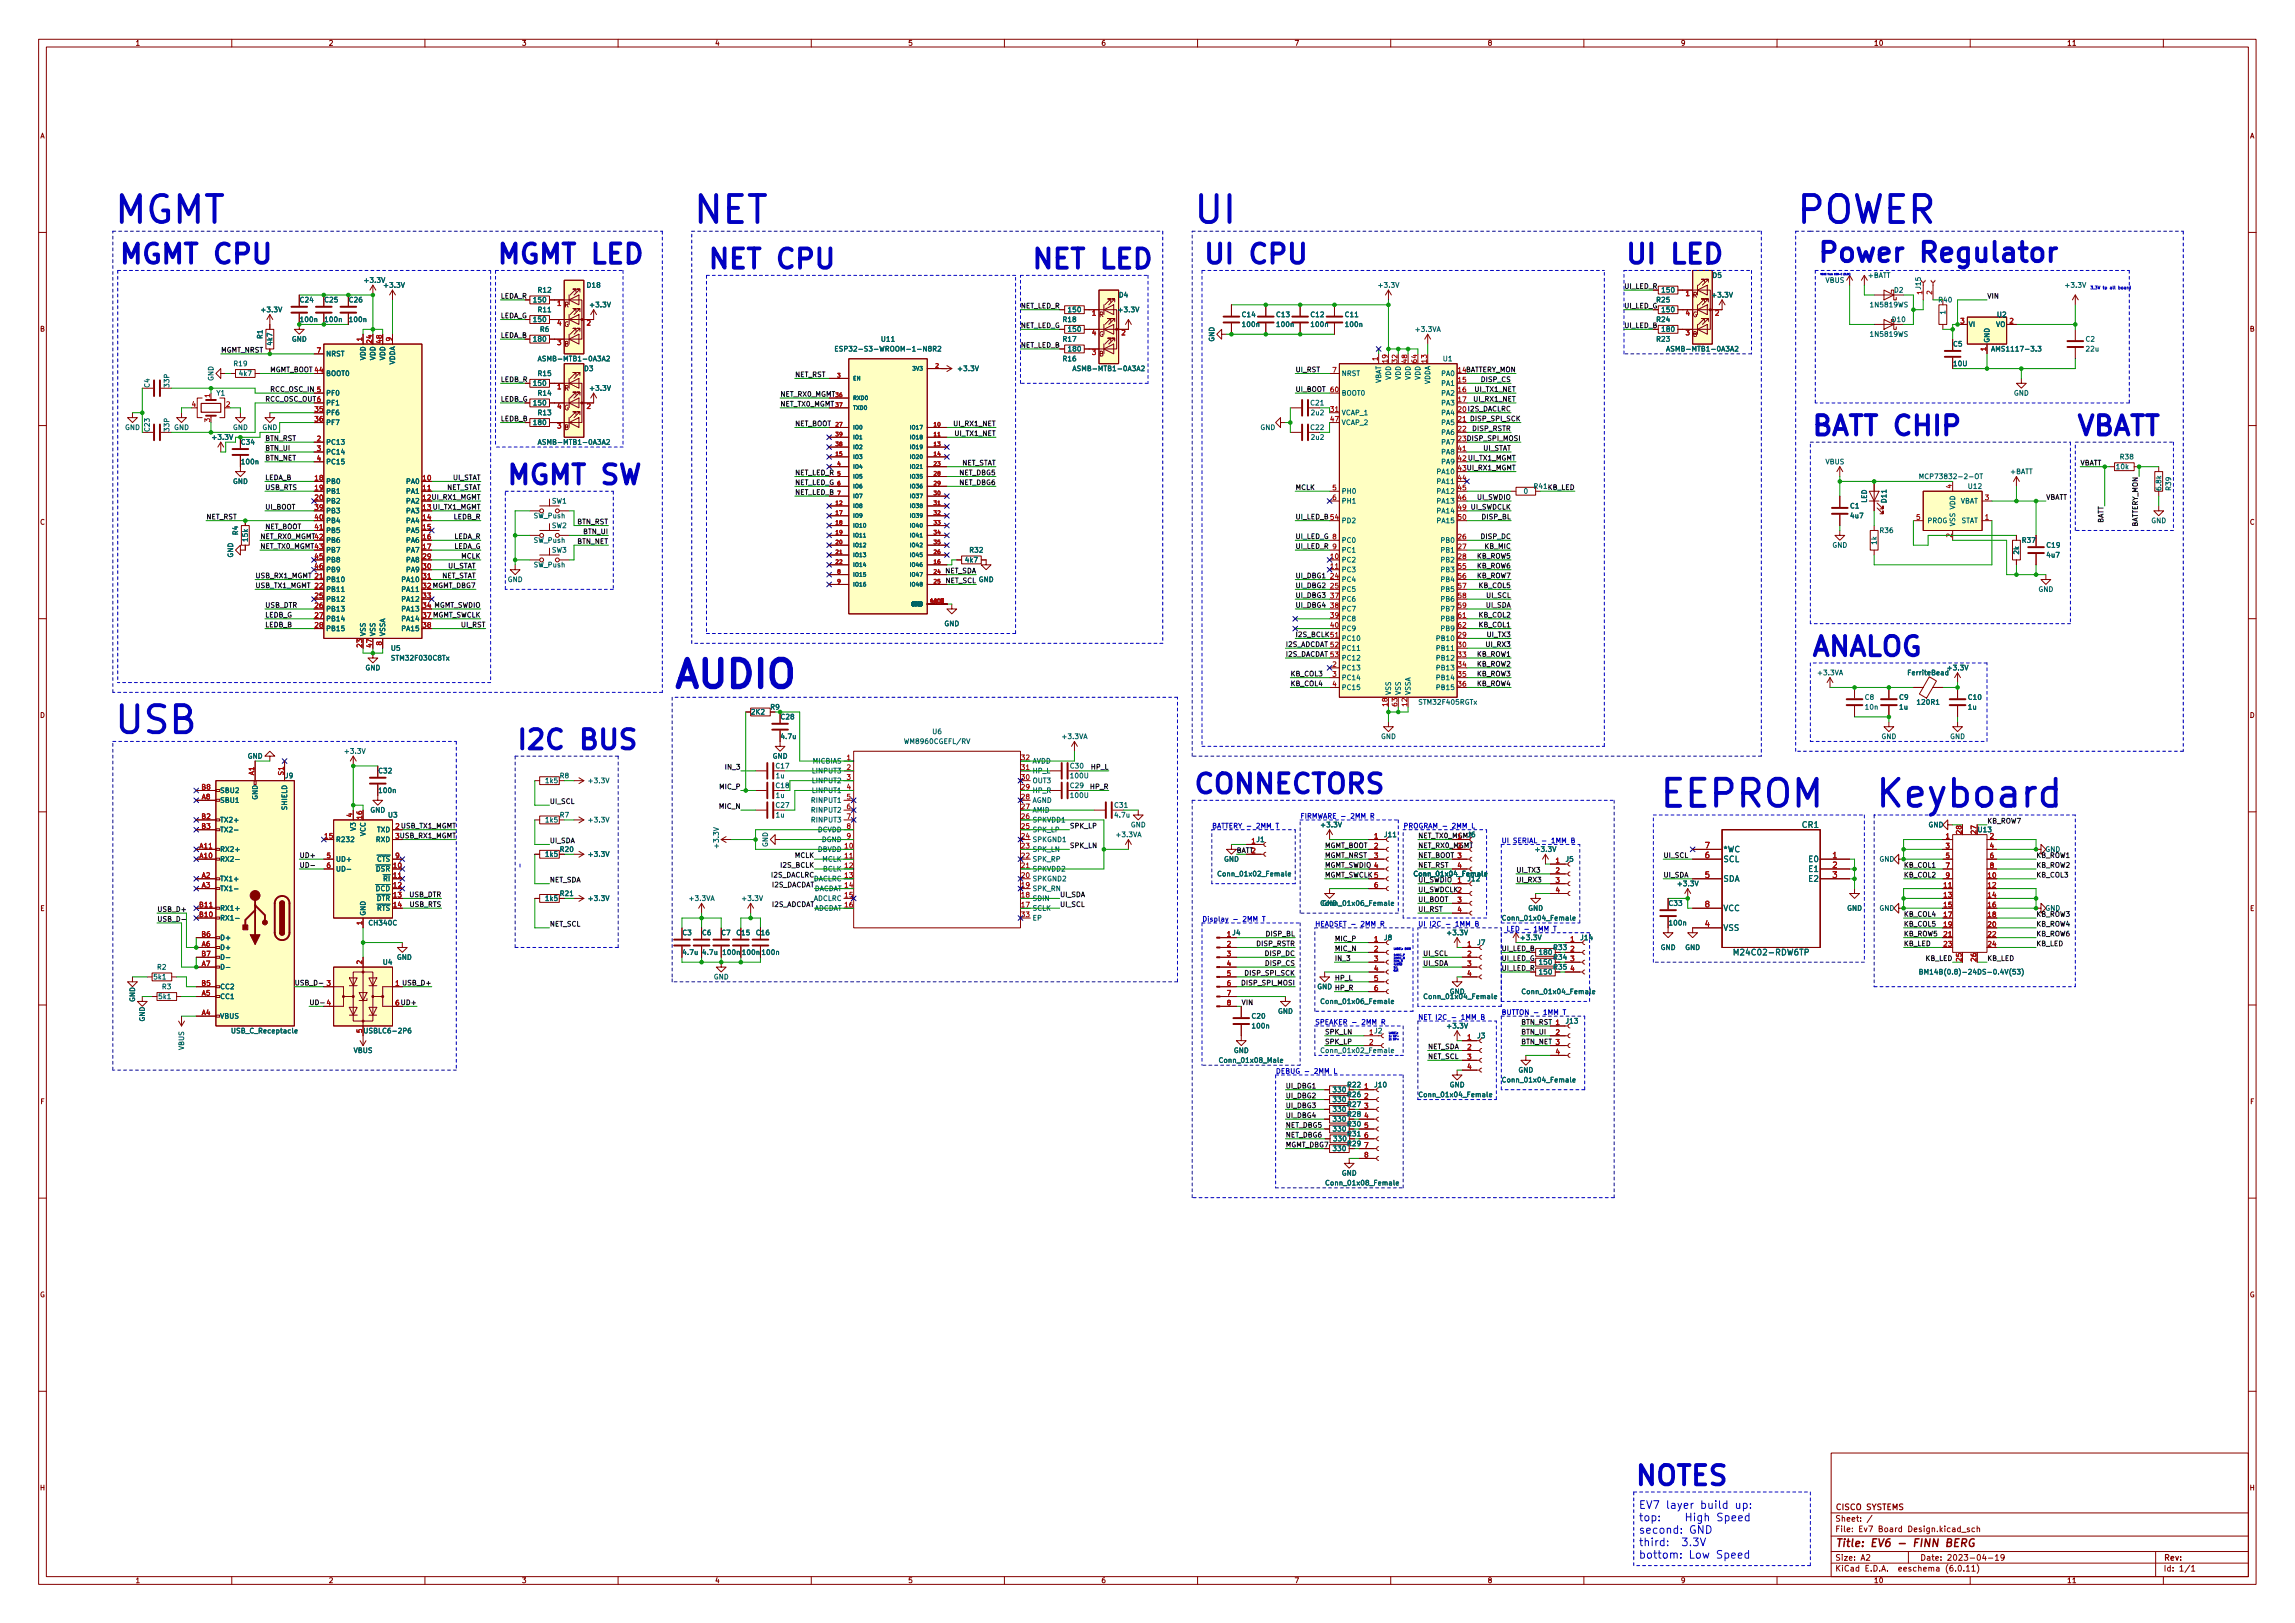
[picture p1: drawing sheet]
<svg xmlns="http://www.w3.org/2000/svg" width="594mm" height="420mm" viewBox="0 0 594 420" stroke-linecap="round" stroke-linejoin="round" font-family="sans-serif">
<defs><g id="words">
<g font-size="9.7" fill="#0000c2">
<text x="29.2" y="57.8">MGMT</text>
<text x="179.1" y="57.8">NET</text>
<text x="308.6" y="57.8">UI</text>
<text x="465" y="57.8">POWER</text>
<text x="174" y="178.1">AUDIO</text>
<text x="29.2" y="189.9">USB</text>
<text x="429.3" y="208.9">EEPROM</text>
</g>
<text font-size="9.7" fill="#009600" x="485.1" y="208.9">Keyboard</text>
<g font-size="7" fill="#0000c2">
<text x="30.5" y="68.3">MGMT CPU</text>
<text x="128.3" y="68.3">MGMT LED</text>
<text x="182.9" y="69.5">NET CPU</text>
<text x="266.7" y="69.5">NET LED</text>
<text x="311.1" y="68.3">UI</text>
<text x="323.6" y="68.3">CPU</text>
<text x="420.4" y="68.3">UI</text>
<text x="432.8" y="68.3">LED</text>
<text x="470.5" y="67.8">Power</text>
<text x="497.4" y="67.8">Regulator</text>
<text x="468.6" y="112.7">BATT CHIP</text>
<text x="537.2" y="112.7">VBATT</text>
<text x="130.8" y="125.4">MGMT SW</text>
<text x="468.6" y="169.9">ANALOG</text>
<text x="133.3" y="194">I2C</text>
<text x="150.3" y="194">BUS</text>
<text x="308.6" y="205.4">CONNECTORS</text>
<text x="422.9" y="384.5">NOTES</text>
</g>
<g font-size="2.8" fill="#0000c2">
<text x="424.2" y="390.6">EV7 layer</text>
<text x="424.2" y="393.8">top:</text>
<text x="436.6" y="393.8">High</text>
<text x="440.3" y="390.6">build</text>
<text x="444.9" y="393.8">Speed</text>
<text x="449.4" y="390.6">up:</text>
<text x="424.2" y="397">second:</text>
<text x="424.2" y="400.3">third:</text>
<text x="435.4" y="400.3">3.3V</text>
<text x="437.3" y="397">GND</text>
<text x="424.2" y="403.5">bottom:</text>
<text x="437.2" y="403.5">Low</text>
<text x="444.4" y="403.5">Speed</text>
</g>
<g font-size="2.8" fill="#840000">
<text x="475" y="401.1">Title:</text>
<text x="484.3" y="401.1">EV6 -</text>
<text x="496" y="401.1">FINN</text>
<text x="504.8" y="401.1">BERG</text>
</g>
<g font-size="2.1" fill="#006464">
<text x="466.3" y="214.8">CR1</text>
<text x="446" y="221.1">*WC</text>
<text x="446" y="223.6">SCL</text>
<text x="468" y="223.6">E0</text>
<text x="468" y="226.2">E1</text>
<text x="446" y="228.7">SDA</text>
<text x="468" y="228.7">E2</text>
<text x="446" y="236.3">VCC</text>
<text x="446" y="241.4">VSS</text>
<text x="448.5" y="247.8">M24C02-RDW6TP</text>
</g>
<g font-size="2.1" fill="#a90000">
<text x="441.2" y="219.6">7</text>
<text x="441.2" y="227.2">5</text>
<text x="441.2" y="222.2">6</text>
<text x="474.2" y="222.2">1</text>
<text x="474.2" y="224.7">2</text>
<text x="474.2" y="227.2">3</text>
<text x="441.2" y="239.9">4</text>
<text x="441.2" y="234.9">8</text>
</g>
<g font-size="2.1" fill="#840000">
<text x="475" y="394.4">Sheet:</text>
<text x="475" y="391.4">CISCO</text>
<text x="483.2" y="391.4">SYSTEMS</text>
<text x="475" y="397.1">File:</text>
<text x="481.4" y="397.1">Ev7</text>
<text x="486.9" y="397.1">Board</text>
<text x="495" y="397.1">Design.kicad_sch</text>
<text x="475" y="407.3">KiCad</text>
<text x="475" y="404.5">Size:</text>
<text x="481.7" y="404.5">A2</text>
<text x="482.7" y="407.3">E.D.A.</text>
<text x="491.6" y="407.3">eeschema</text>
<text x="497" y="404.5">Date:</text>
<text x="504" y="407.3">(6.0.11)</text>
<text x="504" y="404.5">2023-04-19</text>
<text x="560" y="404.5">Rev:</text>
<text x="560" y="407.3">Id:</text>
<text x="564.1" y="407.3">1/1</text>
</g>
<g font-size="1.8" fill="#840000">
<text x="35" y="12.2">1</text>
<text x="85" y="12.2">2</text>
<text x="135" y="12.2">3</text>
<text x="185" y="12.2">4</text>
<text x="235" y="12.2">5</text>
<text x="285" y="12.2">6</text>
<text x="335" y="12.2">7</text>
<text x="385" y="12.2">8</text>
<text x="435" y="12.2">9</text>
<text x="485" y="12.2">10</text>
<text x="535" y="12.2">11</text>
<text x="10.4" y="36.2">A</text>
<text x="582.4" y="36.2">A</text>
<text x="420.4" y="74.7">UI_LED_R</text>
<text x="436.2" y="77.4">1 R</text>
<text x="144.1" y="79.9">1 R</text>
<text x="282.5" y="82.5">1 R</text>
<text x="420.4" y="79.8">UI_LED_G</text>
<text x="10.3" y="86.2">B</text>
<text x="420.4" y="84.9">UI_LED_B</text>
<text x="582.3" y="86.2">B</text>
<text x="144.1" y="101.5">1 R</text>
<text x="109.2" y="129.5">12 UI_RX1_MGMT</text>
<text x="109.2" y="132">13 UI_TX1_MGMT</text>
<text x="10.3" y="136.2">C</text>
<text x="582.3" y="136.2">C</text>
<text x="109.2" y="152.3">32 MGMT_DBG7</text>
<text x="109.2" y="157.4">34 MGMT_SWDIO</text>
<text x="109.2" y="159.9">37 MGMT_SWCLK</text>
<text x="199.3" y="184.1">R9</text>
<text x="10.3" y="186.2">D</text>
<text x="582.3" y="186.2">D</text>
<text x="144.8" y="220.9">R20</text>
<text x="144.8" y="232.3">R21</text>
<text x="10.3" y="236.2">E</text>
<text x="582.3" y="236.2">E</text>
<text x="388.6" y="251.3">UI_LED_R</text>
<text x="388.6" y="246.2">UI_LED_B</text>
<text x="388.6" y="248.7">UI_LED_G</text>
<text x="401.9" y="248.8">R34</text>
<text x="401.9" y="251.4">R35</text>
<text x="401.9" y="246.3">R33</text>
<text x="348.6" y="281.9">R22</text>
<text x="10.4" y="286.2">F</text>
<text x="348.6" y="286.9">R27</text>
<text x="348.6" y="284.4">R26</text>
<text x="582.4" y="286.2">F</text>
<text x="348.6" y="292">R30</text>
<text x="348.6" y="289.5">R28</text>
<text x="332.7" y="297">MGMT_DBG7</text>
<text x="348.6" y="294.6">R31</text>
<text x="348.6" y="297.1">R29</text>
<text x="10.3" y="336.2">G</text>
<text x="582.3" y="336.2">G</text>
<text x="10.2" y="386.2">H</text>
<text x="582.2" y="386.2">H</text>
<text x="35" y="410.2">1</text>
<text x="85" y="410.2">2</text>
<text x="135" y="410.2">3</text>
<text x="185" y="410.2">4</text>
<text x="235" y="410.2">5</text>
<text x="285" y="410.2">6</text>
<text x="335" y="410.2">7</text>
<text x="385" y="410.2">8</text>
<text x="435" y="410.2">9</text>
<text x="485" y="410.2">10</text>
<text x="535" y="410.2">11</text>
</g>
<g font-size="1.8" fill="#006464">
<text x="94" y="73.6">+3.3V</text>
<text x="99.1" y="74.9">+3.3V</text>
<text x="139" y="76.1">R12</text>
<text x="151.7" y="74.9">D18</text>
<text x="289.5" y="77.4">D4</text>
<text x="356.5" y="74.9">+3.3V</text>
<text x="429.9" y="76.1">150</text>
<text x="442.9" y="77.4">+3.3V</text>
<text x="443.2" y="72.3">D5</text>
<text x="472.5" y="73.6">VBUS</text>
<text x="483.4" y="72.3">+BATT</text>
<text x="490.2" y="76.1">D2</text>
<text x="497.6" y="76.4" transform="rotate(-90 497.6 76.4)">1 J15</text>
<text x="534.3" y="74.9">+3.3V</text>
<text x="67.3" y="81.2">+3.3V</text>
<text x="77.5" y="78.7">C24</text>
<text x="77.5" y="83.7">100n</text>
<text x="83.8" y="78.7">C25</text>
<text x="83.8" y="83.7">100n</text>
<text x="90.2" y="78.7">C26</text>
<text x="90.2" y="83.7">100n</text>
<text x="137.8" y="83.7">150</text>
<text x="137.8" y="78.7">150</text>
<text x="139" y="81.2">R11</text>
<text x="152.4" y="79.9">+3.3V</text>
<text x="274.9" y="83.7">R18</text>
<text x="276.2" y="81.2">150</text>
<text x="289.2" y="81.2">+3.3V</text>
<text x="321.3" y="82.5">C14</text>
<text x="330.2" y="82.5">C13</text>
<text x="339.1" y="82.5">C12</text>
<text x="348" y="82.5">C11</text>
<text x="428.6" y="83.7">R24</text>
<text x="428.6" y="78.7">R25</text>
<text x="429.9" y="81.2">150</text>
<text x="483.9" y="79.9">1N5819WS</text>
<text x="489.6" y="83.7">D10</text>
<text x="501.6" y="78.7">R40</text>
<text x="503.9" y="81.5" transform="rotate(-90 503.9 81.5)">1</text>
<text x="516.8" y="82.5">U2</text>
<text x="68.3" y="87.8" transform="rotate(-90 68.3 87.8)">R1</text>
<text x="70.9" y="89.6" transform="rotate(-90 70.9 89.6)">4k7</text>
<text x="75.5" y="88.8">GND</text>
<text x="137.8" y="88.8">180</text>
<text x="139.7" y="86.3">R6</text>
<text x="227.9" y="88.8">U11</text>
<text x="274.9" y="88.8">R17</text>
<text x="276.2" y="86.3">150</text>
<text x="314.7" y="88.5" transform="rotate(-90 314.7 88.5)">GND</text>
<text x="321.3" y="85">100n</text>
<text x="330.2" y="85">100n</text>
<text x="339.1" y="85">100n</text>
<text x="348" y="85">100n</text>
<text x="366.1" y="86.3">+3.3VA</text>
<text x="428.6" y="88.8">R23</text>
<text x="429.9" y="86.3">180</text>
<text x="483.9" y="87.6">1N5819WS</text>
<text x="509.5" y="85">VI</text>
<text x="515.4" y="88.8" transform="rotate(-90 515.4 88.8)">GND</text>
<text x="516.6" y="85">VO</text>
<text x="539.8" y="88.8">C2</text>
<text x="60.3" y="95.2">R19</text>
<text x="84.3" y="92.6">NRST</text>
<text x="95" y="93.4" transform="rotate(-90 95 93.4)">VDD</text>
<text x="97.5" y="93.4" transform="rotate(-90 97.5 93.4)">VDD</text>
<text x="100.1" y="93.4" transform="rotate(-90 100.1 93.4)">VDD</text>
<text x="102.6" y="94.4" transform="rotate(-90 102.6 94.4)">VDDA</text>
<text x="139.1" y="93.9">ASMB-MTB1-0A3A2</text>
<text x="215.9" y="91.4">ESP32-S3-WROOM-1-N8R2</text>
<text x="274.9" y="93.9">R16</text>
<text x="276.2" y="91.4">180</text>
<text x="373.4" y="93.9">U1</text>
<text x="431.2" y="91.4">ASMB-MTB1-0A3A2</text>
<text x="505.5" y="90.1">C5</text>
<text x="505.5" y="95.2">10U</text>
<text x="515.3" y="91.4">AMS1117-3.3</text>
<text x="539.8" y="91.4">22u</text>
<text x="39.1" y="100.5" transform="rotate(-90 39.1 100.5)">C4</text>
<text x="44.2" y="100.5" transform="rotate(-90 44.2 100.5)">33P</text>
<text x="55.6" y="98.7" transform="rotate(-90 55.6 98.7)">GND</text>
<text x="61.7" y="97.7">4k7</text>
<text x="84.3" y="97.7">BOOT0</text>
<text x="137.8" y="100.3">150</text>
<text x="139" y="97.7">R15</text>
<text x="151.1" y="96.4">D3</text>
<text x="152.4" y="101.5">+3.3V</text>
<text x="247.7" y="96.4">+3.3V</text>
<text x="277.5" y="96.4">ASMB-MTB1-0A3A2</text>
<text x="347.2" y="97.7">NRST</text>
<text x="357.9" y="99.2" transform="rotate(-90 357.9 99.2)">VBAT</text>
<text x="360.4" y="98.4" transform="rotate(-90 360.4 98.4)">VDD</text>
<text x="363" y="98.4" transform="rotate(-90 363 98.4)">VDD</text>
<text x="365.5" y="98.4" transform="rotate(-90 365.5 98.4)">VDD</text>
<text x="368.1" y="98.4" transform="rotate(-90 368.1 98.4)">VDD</text>
<text x="370.6" y="99.5" transform="rotate(-90 370.6 99.5)">VDDA</text>
<text x="373" y="97.7">PA0</text>
<text x="373" y="100.3">PA1</text>
<text x="55.9" y="102.8">Y1</text>
<text x="84.3" y="107.9">PF6</text>
<text x="84.3" y="102.8">PF0</text>
<text x="84.3" y="105.3">PF1</text>
<text x="137.8" y="105.3">150</text>
<text x="139" y="102.8">R14</text>
<text x="139" y="107.9">R13</text>
<text x="339.1" y="105.3">C21</text>
<text x="339.2" y="107.9">2u2</text>
<text x="347.2" y="107.9">VCAP_1</text>
<text x="347.2" y="102.8">BOOT0</text>
<text x="373" y="102.8">PA2</text>
<text x="373" y="105.3">PA3</text>
<text x="373" y="107.9">PA4</text>
<text x="521.2" y="102.8">GND</text>
<text x="32.3" y="111.7">GND</text>
<text x="39.1" y="111.9" transform="rotate(-90 39.1 111.9)">C23</text>
<text x="44.2" y="111.9" transform="rotate(-90 44.2 111.9)">33P</text>
<text x="45" y="111.7">GND</text>
<text x="60.2" y="111.7">GND</text>
<text x="67.8" y="111.7">GND</text>
<text x="84.3" y="110.4">PF7</text>
<text x="137.8" y="110.4">180</text>
<text x="326.2" y="111.7">GND</text>
<text x="339.1" y="111.7">C22</text>
<text x="347.2" y="110.4">VCAP_2</text>
<text x="373" y="110.4">PA5</text>
<text x="373" y="113">PA6</text>
<text x="54.6" y="114.2">+3.3V</text>
<text x="62.2" y="115.5">C34</text>
<text x="84.3" y="115.5">PC13</text>
<text x="84.3" y="118">PC14</text>
<text x="139.1" y="115.5">ASMB-MTB1-0A3A2</text>
<text x="339.2" y="114.2">2u2</text>
<text x="373" y="115.5">PA7</text>
<text x="373" y="118">PA8</text>
<text x="548.6" y="119.3">R38</text>
<text x="60.2" y="125.7">GND</text>
<text x="62.2" y="120.6">100n</text>
<text x="84.3" y="125.7">PB0</text>
<text x="84.3" y="120.6">PC15</text>
<text x="105" y="125.7">PA0</text>
<text x="371.8" y="123.1">PA10</text>
<text x="371.8" y="125.7">PA11</text>
<text x="373" y="120.6">PA9</text>
<text x="472.5" y="120.6">VBUS</text>
<text x="496.6" y="124.4">MCP73832-2-OT</text>
<text x="520.2" y="123.1">+BATT</text>
<text x="547.6" y="121.8">10k</text>
<text x="84.3" y="128.2">PB1</text>
<text x="84.3" y="130.7">PB2</text>
<text x="105" y="128.2">PA1</text>
<text x="105" y="130.7">PA2</text>
<text x="142.8" y="130.7">SW1</text>
<text x="347.2" y="128.2">PH0</text>
<text x="347.2" y="130.7">PH1</text>
<text x="371.8" y="128.2">PA12</text>
<text x="371.8" y="130.7">PA13</text>
<text x="394.3" y="128.2">0</text>
<text x="483.6" y="130.2" transform="rotate(-90 483.6 130.2)">LED</text>
<text x="488.7" y="130.4" transform="rotate(-90 488.7 130.4)">D11</text>
<text x="507.5" y="130.7">VBAT</text>
<text x="509.3" y="126.9">U12</text>
<text x="559.8" y="127.2" transform="rotate(-90 559.8 127.2)">6.8k</text>
<text x="562.4" y="127.2" transform="rotate(-90 562.4 127.2)">R39</text>
<text x="84.3" y="133.3">PB3</text>
<text x="84.3" y="135.8">PB4</text>
<text x="105" y="133.3">PA3</text>
<text x="105" y="135.8">PA4</text>
<text x="138.1" y="134.5">SW_Push</text>
<text x="142.8" y="137.1">SW2</text>
<text x="347.2" y="135.8">PD2</text>
<text x="371.8" y="133.3">PA14</text>
<text x="371.8" y="135.8">PA15</text>
<text x="478.8" y="132">C1</text>
<text x="478.8" y="134.5">4u7</text>
<text x="498.9" y="135.8">PROG</text>
<text x="506.5" y="136.3" transform="rotate(-90 506.5 136.3)">VSS VDD</text>
<text x="507.7" y="135.8">STAT</text>
<text x="556.8" y="135.8">GND</text>
<text x="62" y="138.6" transform="rotate(-90 62 138.6)">R4</text>
<text x="64.5" y="140.4" transform="rotate(-90 64.5 140.4)">15k</text>
<text x="84.3" y="138.4">PB5</text>
<text x="84.3" y="140.9">PB6</text>
<text x="84.3" y="143.4">PB7</text>
<text x="105" y="138.4">PA5</text>
<text x="105" y="140.9">PA6</text>
<text x="105" y="143.4">PA7</text>
<text x="138.1" y="140.9">SW_Push</text>
<text x="142.8" y="143.4">SW3</text>
<text x="250.8" y="143.4">R32</text>
<text x="347.2" y="140.9">PC0</text>
<text x="347.2" y="143.4">PC1</text>
<text x="372.8" y="140.9">PB0</text>
<text x="372.8" y="143.4">PB1</text>
<text x="474.2" y="142.2">GND</text>
<text x="486.2" y="141.1" transform="rotate(-90 486.2 141.1)">1k</text>
<text x="486.4" y="138.4">R36</text>
<text x="523" y="143.7" transform="rotate(-90 523 143.7)">2k</text>
<text x="523.2" y="140.9">R37</text>
<text x="529.6" y="142.2">C19</text>
<text x="60.7" y="144.4" transform="rotate(-90 60.7 144.4)">GND</text>
<text x="84.3" y="146">PB8</text>
<text x="84.3" y="148.5">PB9</text>
<text x="105" y="146">PA8</text>
<text x="105" y="148.5">PA9</text>
<text x="138.1" y="147.2">SW_Push</text>
<text x="249.7" y="146">4k7</text>
<text x="347.2" y="146">PC2</text>
<text x="347.2" y="148.5">PC3</text>
<text x="372.8" y="146">PB2</text>
<text x="372.8" y="148.5">PB3</text>
<text x="529.6" y="144.7">4u7</text>
<text x="84.3" y="151.1">PB10</text>
<text x="84.3" y="153.6">PB11</text>
<text x="103.8" y="151.1">PA10</text>
<text x="103.8" y="153.6">PA11</text>
<text x="131.3" y="151.1">GND</text>
<text x="253.3" y="151.1">GND</text>
<text x="347.2" y="151.1">PC4</text>
<text x="347.2" y="153.6">PC5</text>
<text x="372.8" y="151.1">PB4</text>
<text x="372.8" y="153.6">PB5</text>
<text x="527.6" y="153.6">GND</text>
<text x="84.3" y="156.1">PB12</text>
<text x="84.3" y="158.7">PB13</text>
<text x="84.3" y="161.2">PB14</text>
<text x="103.8" y="156.1">PA12</text>
<text x="103.8" y="158.7">PA13</text>
<text x="103.8" y="161.2">PA14</text>
<text x="347.2" y="156.1">PC6</text>
<text x="347.2" y="158.7">PC7</text>
<text x="347.2" y="161.2">PC8</text>
<text x="372.8" y="156.1">PB6</text>
<text x="372.8" y="158.7">PB7</text>
<text x="372.8" y="161.2">PB8</text>
<text x="84.3" y="163.8">PB15</text>
<text x="95" y="164.8" transform="rotate(-90 95 164.8)">VSS</text>
<text x="97.5" y="164.8" transform="rotate(-90 97.5 164.8)">VSS</text>
<text x="100.1" y="164.8" transform="rotate(-90 100.1 164.8)">VSSA</text>
<text x="103.8" y="163.8">PA15</text>
<text x="244.4" y="162.5">GND</text>
<text x="347.2" y="163.8">PC9</text>
<text x="347.2" y="166.3">PC10</text>
<text x="371.6" y="166.3">PB10</text>
<text x="372.8" y="163.8">PB9</text>
<text x="94.5" y="173.9">GND</text>
<text x="101.1" y="168.8">U5</text>
<text x="101.1" y="171.4">STM32F030C8Tx</text>
<text x="347.2" y="173.9">PC13</text>
<text x="347.2" y="168.8">PC11</text>
<text x="347.2" y="171.4">PC12</text>
<text x="371.6" y="168.8">PB11</text>
<text x="371.6" y="171.4">PB12</text>
<text x="371.6" y="173.9">PB13</text>
<text x="503.8" y="173.9">+3.3V</text>
<text x="347.2" y="176.5">PC14</text>
<text x="347.2" y="179">PC15</text>
<text x="371.6" y="176.5">PB14</text>
<text x="371.6" y="179">PB15</text>
<text x="470.2" y="175.2">+3.3VA</text>
<text x="493.6" y="175.2">FerriteBead</text>
<text x="194.3" y="185.3">2K2</text>
<text x="360.4" y="180" transform="rotate(-90 360.4 180)">VSS</text>
<text x="363" y="180" transform="rotate(-90 363 180)">VSS</text>
<text x="365.5" y="180" transform="rotate(-90 365.5 180)">VSSA</text>
<text x="367" y="182.8">STM32F405RGTx</text>
<text x="482.6" y="181.5">C8</text>
<text x="482.6" y="184.1">10n</text>
<text x="491.5" y="181.5">C9</text>
<text x="491.5" y="184.1">1u</text>
<text x="496" y="182.8">120R1</text>
<text x="509.3" y="181.5">C10</text>
<text x="509.3" y="184.1">1u</text>
<text x="201.9" y="186.6">C28</text>
<text x="201.9" y="191.7">4.7u</text>
<text x="241.2" y="190.4">U6</text>
<text x="274.7" y="191.7">+3.3VA</text>
<text x="357.4" y="191.7">GND</text>
<text x="486.9" y="191.7">GND</text>
<text x="504.7" y="191.7">GND</text>
<text x="64" y="196.8">GND</text>
<text x="88.9" y="195.5">+3.3V</text>
<text x="199.9" y="196.8">GND</text>
<text x="233.9" y="193">WM8960CGEFL/RV</text>
<text x="73.7" y="201.9">J9</text>
<text x="97.8" y="200.6">C32</text>
<text x="141" y="203.1">1k5</text>
<text x="144.8" y="201.9">R8</text>
<text x="152" y="203.1">+3.3V</text>
<text x="200.6" y="199.3">C17</text>
<text x="200.7" y="201.9">1u</text>
<text x="210" y="200.6">LINPUT3</text>
<text x="210" y="203.1">LINPUT2</text>
<text x="210.3" y="198">MICBIAS</text>
<text x="267.2" y="203.1">OUT3</text>
<text x="267.2" y="200.6">HP_L</text>
<text x="267.2" y="198">AVDD</text>
<text x="276.8" y="199.3">C30</text>
<text x="276.8" y="201.9">100U</text>
<text x="56.9" y="208.2">SBU1</text>
<text x="56.9" y="205.7">SBU2</text>
<text x="67.1" y="207.1" transform="rotate(-90 67.1 207.1)">GND</text>
<text x="74.7" y="209.9" transform="rotate(-90 74.7 209.9)">SHIELD</text>
<text x="97.8" y="205.7">100n</text>
<text x="200.6" y="209.5">C27</text>
<text x="200.6" y="204.4">C18</text>
<text x="200.7" y="206.9">1u</text>
<text x="209.8" y="208.2">RINPUT1</text>
<text x="210" y="205.7">LINPUT1</text>
<text x="267.2" y="208.2">AGND</text>
<text x="267.2" y="205.7">HP_R</text>
<text x="276.8" y="204.4">C29</text>
<text x="276.8" y="206.9">100U</text>
<text x="288.3" y="209.5">C31</text>
<text x="56.9" y="213.3">TX2+</text>
<text x="56.9" y="215.8">TX2-</text>
<text x="92.5" y="215.2" transform="rotate(-90 92.5 215.2)">V3</text>
<text x="95.8" y="210.7">GND</text>
<text x="97.5" y="215.8">TXD</text>
<text x="100.3" y="212">U3</text>
<text x="141" y="213.3">1k5</text>
<text x="144.8" y="212">R7</text>
<text x="152" y="213.3">+3.3V</text>
<text x="200.7" y="212">1u</text>
<text x="209.8" y="210.7">RINPUT2</text>
<text x="209.8" y="213.3">RINPUT3</text>
<text x="211.6" y="215.8">DCVDD</text>
<text x="267.2" y="215.8">SPK_LP</text>
<text x="267.2" y="213.3">SPKVDD1</text>
<text x="267.2" y="210.7">AMID</text>
<text x="288.3" y="212">4.7u</text>
<text x="292.6" y="214.6">GND</text>
<text x="341.6" y="214.6">+3.3V</text>
<text x="499.1" y="214.6">GND</text>
<text x="511.8" y="215.8">U13</text>
<text x="56.9" y="220.9">RX2+</text>
<text x="86.9" y="218.4">R232</text>
<text x="95" y="216.5" transform="rotate(-90 95 216.5)">VCC</text>
<text x="97.2" y="218.4">RXD</text>
<text x="186.4" y="219.9" transform="rotate(-90 186.4 219.9)">+3.3V</text>
<text x="199.1" y="219.4" transform="rotate(-90 199.1 219.4)">GND</text>
<text x="211.6" y="220.9">DBVDD</text>
<text x="212.6" y="218.4">DGND</text>
<text x="267.2" y="220.9">SPK_LN</text>
<text x="267.2" y="218.4">SPKGND1</text>
<text x="288.6" y="217.1">+3.3VA</text>
<text x="358.1" y="217.1">J11</text>
<text x="379.7" y="217.1">J6</text>
<text x="397.1" y="220.9">+3.3V</text>
<text x="529.4" y="220.9">GND</text>
<text x="56.9" y="223.4">RX2-</text>
<text x="86.9" y="223.4">UD+</text>
<text x="86.9" y="226">UD-</text>
<text x="97.2" y="226">~{DSR}</text>
<text x="97.5" y="223.4">~{CTS}</text>
<text x="141" y="222.2">1k5</text>
<text x="152" y="222.2">+3.3V</text>
<text x="212.8" y="223.4">MCLK</text>
<text x="212.9" y="226">BCLK</text>
<text x="267.2" y="226">SPKVDD2</text>
<text x="267.2" y="223.4">SPK_RP</text>
<text x="315" y="227.3">Conn_01x02_Female</text>
<text x="316.8" y="223.4">GND</text>
<text x="365.8" y="227.3">Conn_01x04_Female</text>
<text x="405.1" y="223.4">J5</text>
<text x="486.4" y="223.4">GND</text>
<text x="56.9" y="228.5">TX1+</text>
<text x="56.9" y="231.1">TX1-</text>
<text x="97.1" y="231.1">~{DCD}</text>
<text x="97.4" y="233.6">~{DTR}</text>
<text x="99.1" y="228.5">~{RI}</text>
<text x="141" y="233.6">1k5</text>
<text x="152" y="233.6">+3.3V</text>
<text x="178.1" y="233.6">+3.3VA</text>
<text x="191.8" y="233.6">+3.3V</text>
<text x="210.6" y="228.5">DACLRC</text>
<text x="210.6" y="233.6">ADCLRC</text>
<text x="210.8" y="231.1">DACDAT</text>
<text x="267.2" y="233.6">SDIN</text>
<text x="267.2" y="231.1">SPK_RN</text>
<text x="267.2" y="228.5">SPKGND2</text>
<text x="367" y="228.4">UI_SWDIO</text>
<text x="377.1" y="228.5">1</text>
<text x="379.7" y="228.5">J12</text>
<text x="434" y="229.8">+3.3V</text>
<text x="56.9" y="238.7">RX1-</text>
<text x="56.9" y="236.1">RX1+</text>
<text x="95" y="237.2" transform="rotate(-90 95 237.2)">GND</text>
<text x="95.3" y="240">CH340C</text>
<text x="97.5" y="236.1">~{RTS}</text>
<text x="210.8" y="236.1">ADCDAT</text>
<text x="267.2" y="236.1">SCLK</text>
<text x="267.2" y="238.7">EP</text>
<text x="341.6" y="234.9">Conn_01x06_Female</text>
<text x="342.2" y="234.9">GND</text>
<text x="388.6" y="238.7">Conn_01x04_Female</text>
<text x="395.5" y="236.1">GND</text>
<text x="431.8" y="234.9">C33</text>
<text x="431.8" y="240">100n</text>
<text x="478" y="236.1">GND</text>
<text x="486.4" y="236.1">GND</text>
<text x="529.4" y="236.1">GND</text>
<text x="56.9" y="243.8">D+</text>
<text x="176.5" y="242.5">C3</text>
<text x="181.6" y="242.5">C6</text>
<text x="186.6" y="242.5">C7</text>
<text x="190.5" y="242.5">C15</text>
<text x="195.5" y="242.5">C16</text>
<text x="358.1" y="243.8">J8</text>
<text x="374.3" y="242.5">+3.3V</text>
<text x="382.3" y="245">J7</text>
<text x="393.3" y="243.8">+3.3V</text>
<text x="408.9" y="243.8">J14</text>
<text x="40.5" y="251.4">R2</text>
<text x="56.9" y="246.3">D+</text>
<text x="56.9" y="251.4">D-</text>
<text x="56.9" y="248.8">D-</text>
<text x="99" y="250.1">U4</text>
<text x="102.7" y="248.8">GND</text>
<text x="176.5" y="247.6">4.7u</text>
<text x="181.6" y="247.6">4.7u</text>
<text x="186.8" y="247.6">100n</text>
<text x="191.9" y="247.6">100n</text>
<text x="197" y="247.6">100n</text>
<text x="398.2" y="250.1">150</text>
<text x="398.2" y="247.6">180</text>
<text x="429.8" y="246.3">GND</text>
<text x="436.1" y="246.3">GND</text>
<text x="39.6" y="253.9">5k1</text>
<text x="41.8" y="256.5">R3</text>
<text x="56.9" y="256.5">CC2</text>
<text x="184.7" y="253.9">GND</text>
<text x="340.9" y="256.5">GND</text>
<text x="375.2" y="257.7">GND</text>
<text x="393.7" y="257.7">Conn_01x04_Female</text>
<text x="398.2" y="252.7">150</text>
<text x="496.6" y="252.7">BM14B(0.8)-24DS-0.4V(53)</text>
<text x="35.3" y="259.5" transform="rotate(-90 35.3 259.5)">GND</text>
<text x="40.8" y="259">5k1</text>
<text x="56.9" y="259">CC1</text>
<text x="330.7" y="262.8">GND</text>
<text x="341.6" y="260.3">Conn_01x06_Female</text>
<text x="368.3" y="259">Conn_01x04_Female</text>
<text x="37.9" y="264.5" transform="rotate(-90 37.9 264.5)">GND</text>
<text x="56.9" y="264.1">VBUS</text>
<text x="59.7" y="267.9">USB_C_Receptacle</text>
<text x="94" y="267.9">USBLC6-2P6</text>
<text x="323.9" y="264.1">C20</text>
<text x="323.9" y="266.6">100n</text>
<text x="354.3" y="267.9">1 J2</text>
<text x="374.3" y="266.6">+3.3V</text>
<text x="382.3" y="269.2">J3</text>
<text x="405.1" y="265.4">J13</text>
<text x="48" y="271.9" transform="rotate(-90 48 271.9)">VBUS</text>
<text x="91.5" y="273">VBUS</text>
<text x="315.3" y="275.5">Conn_01x08_Male</text>
<text x="319.3" y="273">GND</text>
<text x="341.6" y="273">Conn_01x02_Female</text>
<text x="355.6" y="281.9">J10</text>
<text x="375.2" y="281.9">GND</text>
<text x="388.6" y="280.6">Conn_01x04_Female</text>
<text x="393" y="278.1">GND</text>
<text x="344.8" y="283.1">330</text>
<text x="344.8" y="285.7">330</text>
<text x="367" y="284.4">Conn_01x04_Female</text>
<text x="344.8" y="288.2">330</text>
<text x="344.8" y="290.8">330</text>
<text x="344.8" y="293.3">330</text>
<text x="344.8" y="298.4">330</text>
<text x="344.9" y="295.8">330</text>
<text x="347.2" y="304.7">GND</text>
<text x="342.9" y="307.3">Conn_01x08_Female</text>
</g>
<g font-size="1.8" fill="#0f0f0f">
<text x="129.5" y="77.3">LEDA_R</text>
<text x="514.3" y="77.3">VIN</text>
<text x="129.5" y="82.4">LEDA_G</text>
<text x="264.2" y="79.8">NET_LED_R</text>
<text x="129.5" y="87.4">LEDA_B</text>
<text x="264.2" y="84.9">NET_LED_G</text>
<text x="264.2" y="90">NET_LED_B</text>
<text x="57.1" y="91.3">MGMT_NRST</text>
<text x="69.8" y="96.3">MGMT_BOOT44</text>
<text x="69.8" y="101.4">RCC_OSC_IN 5</text>
<text x="129.5" y="98.9">LEDB_R</text>
<text x="205.7" y="97.6">NET_RST</text>
<text x="335.3" y="101.4">UI_BOOT 60</text>
<text x="335.3" y="96.3">UI_RST</text>
<text x="377.2" y="96.4">14BATTERY_MON</text>
<text x="381.6" y="101.4">UI_TX1_NET</text>
<text x="383.2" y="98.9">DISP_CS</text>
<text x="68.6" y="104">RCC_OSC_OUT6</text>
<text x="129.5" y="104">LEDB_G</text>
<text x="201.9" y="105.2">NET_TX0_MGMT</text>
<text x="201.9" y="102.7">NET_RX0_MGMT</text>
<text x="377.2" y="106.6">20 I2S_DACLRC</text>
<text x="381.3" y="104">UI_RX1_NET</text>
<text x="129.5" y="109">LEDB_B</text>
<text x="205.7" y="110.3">NET_BOOT</text>
<text x="246.7" y="110.3">UI_RX1_NET</text>
<text x="247" y="112.8">UI_TX1_NET</text>
<text x="380.4" y="109">DISP_SPI_SCK</text>
<text x="381" y="111.6">DISP_RSTR</text>
<text x="68.6" y="116.7">BTN_UI</text>
<text x="68.6" y="114.1">BTN_RST</text>
<text x="68.6" y="119.2">BTN_NET</text>
<text x="377.2" y="114.2">23 DISP_SPI_MOSI</text>
<text x="377.2" y="119.3">42 UI_TX1_MGMT</text>
<text x="383.9" y="116.7">UI_STAT</text>
<text x="68.6" y="124.3">LEDA_B</text>
<text x="117.2" y="124.3">UI_STAT</text>
<text x="205.7" y="123">NET_LED_R</text>
<text x="205.7" y="125.5">NET_LED_G</text>
<text x="248.2" y="125.5">NET_DBG6</text>
<text x="248.2" y="123">NET_DBG5</text>
<text x="249" y="120.5">NET_STAT</text>
<text x="377.2" y="121.8">43 UI_RX1_MGMT</text>
<text x="538.5" y="120.5">VBATT</text>
<text x="68.6" y="131.9">UI_BOOT</text>
<text x="68.6" y="126.8">USB_RTS</text>
<text x="115.7" y="126.8">NET_STAT</text>
<text x="205.7" y="128.1">NET_LED_B</text>
<text x="335.3" y="126.8">MCLK</text>
<text x="380.6" y="131.9">UI_SWDCLK</text>
<text x="382.2" y="129.4">UI_SWDIO</text>
<text x="396.9" y="126.9">R41 KB_LED</text>
<text x="529.6" y="129.4">VBATT</text>
<text x="53.3" y="134.4">NET_RST</text>
<text x="68.6" y="137">NET_BOOT</text>
<text x="117.4" y="134.4">LEDB_R</text>
<text x="149.3" y="135.7">BTN_RST</text>
<text x="335.3" y="134.4">UI_LED_B 54</text>
<text x="383.4" y="134.4">DISP_BL</text>
<text x="544.5" y="135.4" transform="rotate(-90 544.5 135.4)">BATT</text>
<text x="553.4" y="136.4" transform="rotate(-90 553.4 136.4)">BATTERY_MON</text>
<text x="67.3" y="139.5">NET_RX0_MGMT42</text>
<text x="67.3" y="142.1">NET_TX0_MGMT43</text>
<text x="117.5" y="142.1">LEDA_G</text>
<text x="117.5" y="139.5">LEDA_R</text>
<text x="149.3" y="140.8">BTN_NET</text>
<text x="150.9" y="138.2">BTN_UI</text>
<text x="335.3" y="139.5">UI_LED_G 8</text>
<text x="335.3" y="142.1">UI_LED_R 9</text>
<text x="383.1" y="139.5">DISP_DC</text>
<text x="384.2" y="142.1">KB_MIC</text>
<text x="66" y="149.7">USB_RX1_MGMT 21</text>
<text x="114.4" y="149.7">NET_STAT</text>
<text x="115.9" y="147.1">UI_STAT</text>
<text x="119.3" y="144.6">MCLK</text>
<text x="244.6" y="148.4">NET_SDA</text>
<text x="335.3" y="149.7">UI_DBG1</text>
<text x="382.2" y="149.7">KB_ROW7</text>
<text x="382.2" y="144.6">KB_ROW5</text>
<text x="382.2" y="147.1">KB_ROW6</text>
<text x="66" y="152.2">USB_TX1_MGMT 22</text>
<text x="244.7" y="150.9">NET_SCL GND</text>
<text x="335.3" y="154.8">UI_DBG3</text>
<text x="335.3" y="152.2">UI_DBG2</text>
<text x="382.7" y="152.2">KB_COL5</text>
<text x="384.6" y="154.8">UI_SCL</text>
<text x="68.6" y="159.8">LEDB_G</text>
<text x="68.6" y="157.3">USB_DTR</text>
<text x="335.3" y="157.3">UI_DBG4</text>
<text x="382.7" y="159.8">KB_COL2</text>
<text x="384.5" y="157.3">UI_SDA</text>
<text x="68.6" y="162.4">LEDB_B</text>
<text x="119.2" y="162.4">UI_RST</text>
<text x="332.7" y="167.5">I2S_ADCDAT 52</text>
<text x="335.3" y="164.9">I2S_BCLK 51</text>
<text x="382.7" y="162.4">KB_COL1</text>
<text x="384.4" y="167.5">UI_RX3</text>
<text x="384.7" y="164.9">UI_TX3</text>
<text x="332.7" y="170">I2S_DACDAT 53</text>
<text x="382.2" y="170">KB_ROW1</text>
<text x="382.2" y="172.5">KB_ROW2</text>
<text x="334" y="175.1">KB_COL3</text>
<text x="334" y="177.6">KB_COL4</text>
<text x="382.2" y="177.6">KB_ROW4</text>
<text x="382.2" y="175.1">KB_ROW3</text>
<text x="187.5" y="199.2">IN_3</text>
<text x="282.3" y="199.2">HP_L</text>
<text x="142.2" y="208.1">UI_SCL</text>
<text x="186" y="209.4">MIC_N</text>
<text x="186.1" y="204.3">MIC_P</text>
<text x="282" y="204.3">HP_R</text>
<text x="102.2" y="214.5">2 USB_TX1_MGMT</text>
<text x="276.9" y="214.5">SPK_LP</text>
<text x="514.3" y="213.2">KB_ROW7</text>
<text x="102.2" y="217.1">3USB_RX1_MGMT</text>
<text x="142.2" y="218.3">UI_SDA</text>
<text x="276.9" y="219.5">SPK_LN</text>
<text x="342.9" y="219.5">MGMT_BOOT</text>
<text x="367" y="217">NET_TX0_MGMT</text>
<text x="367" y="219.5">NET_RX0_MGMT</text>
<text x="77.5" y="222.1">UD+</text>
<text x="77.5" y="224.6">UD-</text>
<text x="199.5" y="227.2">I2S_DACLRC</text>
<text x="201.8" y="224.6">I2S_BCLK</text>
<text x="205.6" y="222.1">MCLK</text>
<text x="342.9" y="224.6">MGMT_SWDIO4</text>
<text x="342.9" y="227.2">MGMT_SWCLK5</text>
<text x="342.9" y="222.1">MGMT_NRST</text>
<text x="367" y="222.1">NET_BOOT 3</text>
<text x="367" y="224.6">NET_RST</text>
<text x="392.4" y="225.9">UI_TX3</text>
<text x="430.5" y="227.2">UI_SDA</text>
<text x="430.5" y="222.1">UI_SCL</text>
<text x="492.8" y="227.2">KB_COL2</text>
<text x="492.8" y="224.6">KB_COL1</text>
<text x="527" y="224.6">KB_ROW2</text>
<text x="527" y="222.1">KB_ROW1</text>
<text x="527" y="227.2">KB_COL3</text>
<text x="105.9" y="232.2">USB_DTR</text>
<text x="142.2" y="228.4">NET_SDA</text>
<text x="199.7" y="229.7">I2S_DACDAT</text>
<text x="274.3" y="232.2">UI_SDA</text>
<text x="367" y="231">UI_SWDCLK2</text>
<text x="367" y="233.5">UI_BOOT</text>
<text x="392.4" y="228.4">UI_RX3</text>
<text x="40.6" y="236">USB_D+</text>
<text x="40.6" y="238.6">USB_D-</text>
<text x="105.9" y="234.8">USB_RTS</text>
<text x="142.2" y="239.9">NET_SCL</text>
<text x="199.7" y="234.8">I2S_ADCDAT</text>
<text x="274.3" y="234.8">UI_SCL</text>
<text x="367" y="236">UI_RST</text>
<text x="492.8" y="237.3">KB_COL4</text>
<text x="492.8" y="239.9">KB_COL5</text>
<text x="527" y="237.3">KB_ROW3</text>
<text x="527" y="239.9">KB_ROW4</text>
<text x="325.1" y="244.9">DISP_RSTR</text>
<text x="327.5" y="242.4">DISP_BL</text>
<text x="345.4" y="243.7">MIC_P</text>
<text x="492.8" y="244.9">KB_LED</text>
<text x="492.8" y="242.4">KB_ROW5</text>
<text x="527" y="242.4">KB_ROW6</text>
<text x="527" y="244.9">KB_LED</text>
<text x="327.3" y="247.5">DISP_DC</text>
<text x="327.3" y="250">DISP_CS</text>
<text x="345.4" y="246.2">MIC_N</text>
<text x="345.4" y="248.7">IN_3</text>
<text x="368.3" y="250">UI_SDA</text>
<text x="368.3" y="247.5">UI_SCL</text>
<text x="498.4" y="248.7">KB_LED</text>
<text x="514.3" y="248.7">KB_LED</text>
<text x="76.2" y="255.1">USB_D-</text>
<text x="102.2" y="255.2">1 USB_D+</text>
<text x="321.2" y="255.1">DISP_SPI_MOSI</text>
<text x="322" y="252.6">DISP_SPI_SCK</text>
<text x="340.9" y="256.5">GND HP_R</text>
<text x="345.4" y="253.8">HP_L</text>
<text x="80" y="260.2">UD-</text>
<text x="102.2" y="260.3">6 UD+</text>
<text x="321.3" y="260.2">VIN</text>
<text x="342.9" y="267.8">SPK_LN</text>
<text x="393.7" y="265.3">BTN_RST 1</text>
<text x="393.7" y="267.8">BTN_UI</text>
<text x="342.9" y="270.3">SPK_LP</text>
<text x="369.6" y="274.1">NET_SCL</text>
<text x="369.6" y="271.6">NET_SDA</text>
<text x="393.7" y="270.3">BTN_NET 3</text>
<text x="332.7" y="281.8">UI_DBG1</text>
<text x="332.7" y="284.3">UI_DBG2</text>
<text x="332.7" y="286.8">UI_DBG3</text>
<text x="332.7" y="289.4">UI_DBG4</text>
<text x="332.7" y="291.9">NET_DBG5</text>
<text x="332.7" y="294.5">NET_DBG6</text>
</g>
<g font-size="1.8" fill="#a90000">
<text x="436.2" y="77.4">1</text>
<text x="500.1" y="76.4" transform="rotate(-90 500.1 76.4)">2</text>
<text x="144.1" y="79.9">1</text>
<text x="282.5" y="82.5">1</text>
<text x="436.2" y="82.5">4</text>
<text x="507.3" y="83.7">3</text>
<text x="520" y="83.7">2</text>
<text x="93.7" y="88.5" transform="rotate(-90 93.7 88.5)">1</text>
<text x="96.3" y="89.1" transform="rotate(-90 96.3 89.1)">24</text>
<text x="98.8" y="89.1" transform="rotate(-90 98.8 89.1)">48</text>
<text x="101.3" y="88.5" transform="rotate(-90 101.3 88.5)">9</text>
<text x="144.1" y="85">4</text>
<text x="282.5" y="87.6">4</text>
<text x="81.9" y="91.4">7</text>
<text x="356.6" y="93.6" transform="rotate(-90 356.6 93.6)">1</text>
<text x="359.2" y="94.2" transform="rotate(-90 359.2 94.2)">19</text>
<text x="361.7" y="94.2" transform="rotate(-90 361.7 94.2)">32</text>
<text x="364.2" y="94.2" transform="rotate(-90 364.2 94.2)">48</text>
<text x="366.8" y="94.2" transform="rotate(-90 366.8 94.2)">64</text>
<text x="369.3" y="94.2" transform="rotate(-90 369.3 94.2)">13</text>
<text x="514.1" y="91" transform="rotate(-90 514.1 91)">1</text>
<text x="81.3" y="96.4">44</text>
<text x="81.9" y="101.5">5</text>
<text x="144.1" y="101.5">1</text>
<text x="344.8" y="96.4">7</text>
<text x="377.2" y="99">15</text>
<text x="377.2" y="101.5">16</text>
<text x="49.5" y="105.3">4</text>
<text x="54.4" y="103.1" transform="rotate(-90 54.4 103.1)">1</text>
<text x="58.4" y="105.3">2</text>
<text x="81.3" y="106.6">35</text>
<text x="81.9" y="104.1">6</text>
<text x="144.1" y="106.6">4</text>
<text x="377.2" y="104.1">17</text>
<text x="54.4" y="109.4" transform="rotate(-90 54.4 109.4)">3</text>
<text x="81.3" y="109.1">36</text>
<text x="344.2" y="109.1">47</text>
<text x="377.2" y="109.1">21</text>
<text x="377.2" y="111.7">22</text>
<text x="81.9" y="114.2">2</text>
<text x="81.9" y="116.8">3</text>
<text x="81.9" y="119.3">4</text>
<text x="377.2" y="116.8">41</text>
<text x="81.3" y="124.4">18</text>
<text x="109.2" y="124.4">10</text>
<text x="377.2" y="124.4">44</text>
<text x="81.3" y="126.9">19</text>
<text x="81.3" y="129.5">20</text>
<text x="81.3" y="132">39</text>
<text x="109.2" y="126.9">11</text>
<text x="109.2" y="129.5">12</text>
<text x="109.2" y="132">13</text>
<text x="344.8" y="126.9">5</text>
<text x="344.8" y="129.5">6</text>
<text x="377.2" y="126.9">45</text>
<text x="377.2" y="129.5">46</text>
<text x="377.2" y="132">49</text>
<text x="505.2" y="126.6" transform="rotate(-90 505.2 126.6)">4</text>
<text x="513.7" y="129.5">3</text>
<text x="81.3" y="134.5">40</text>
<text x="81.3" y="137.1">41</text>
<text x="109.2" y="134.5">14</text>
<text x="109.2" y="137.1">15</text>
<text x="377.2" y="134.5">50</text>
<text x="495.9" y="134.5">5</text>
<text x="513.7" y="134.5">1</text>
<text x="81.3" y="139.6">42</text>
<text x="81.3" y="142.2">43</text>
<text x="109.2" y="139.6">16</text>
<text x="109.2" y="142.2">17</text>
<text x="377.2" y="139.6">26</text>
<text x="377.2" y="142.2">27</text>
<text x="505.2" y="139.3" transform="rotate(-90 505.2 139.3)">2</text>
<text x="81.3" y="144.7">45</text>
<text x="81.3" y="147.2">46</text>
<text x="81.3" y="149.8">21</text>
<text x="109.2" y="144.7">29</text>
<text x="109.2" y="147.2">30</text>
<text x="109.2" y="149.8">31</text>
<text x="344.2" y="144.7">10</text>
<text x="344.2" y="147.2">11</text>
<text x="344.2" y="149.8">24</text>
<text x="377.2" y="144.7">28</text>
<text x="377.2" y="147.2">55</text>
<text x="377.2" y="149.8">56</text>
<text x="81.3" y="154.9">25</text>
<text x="81.3" y="152.3">22</text>
<text x="109.2" y="154.9">33</text>
<text x="109.2" y="152.3">32</text>
<text x="344.2" y="152.3">25</text>
<text x="344.2" y="154.9">37</text>
<text x="377.2" y="152.3">57</text>
<text x="377.2" y="154.9">58</text>
<text x="81.3" y="157.4">26</text>
<text x="81.3" y="159.9">27</text>
<text x="109.2" y="157.4">34</text>
<text x="109.2" y="159.9">37</text>
<text x="344.2" y="157.4">38</text>
<text x="344.2" y="159.9">39</text>
<text x="377.2" y="157.4">59</text>
<text x="377.2" y="159.9">61</text>
<text x="81.3" y="162.5">28</text>
<text x="93.7" y="167.8" transform="rotate(-90 93.7 167.8)">23</text>
<text x="96.3" y="167.8" transform="rotate(-90 96.3 167.8)">47</text>
<text x="98.8" y="167.2" transform="rotate(-90 98.8 167.2)">8</text>
<text x="109.2" y="162.5">38</text>
<text x="344.2" y="162.5">40</text>
<text x="377.2" y="165">29</text>
<text x="377.2" y="167.6">30</text>
<text x="377.2" y="162.5">62</text>
<text x="344.8" y="172.6">2</text>
<text x="377.2" y="170.1">33</text>
<text x="377.2" y="172.6">34</text>
<text x="344.8" y="175.2">3</text>
<text x="344.8" y="177.7">4</text>
<text x="377.2" y="175.2">35</text>
<text x="377.2" y="177.7">36</text>
<text x="359.2" y="183.1" transform="rotate(-90 359.2 183.1)">18</text>
<text x="361.7" y="183.1" transform="rotate(-90 361.7 183.1)">63</text>
<text x="364.2" y="183.1" transform="rotate(-90 364.2 183.1)">12</text>
<text x="219" y="196.8">1</text>
<text x="264.1" y="196.8">32</text>
<text x="65.8" y="200.8" transform="rotate(-90 65.8 200.8)">A1</text>
<text x="73.4" y="200.8" transform="rotate(-90 73.4 200.8)">S1</text>
<text x="219" y="199.3">2</text>
<text x="219" y="201.8">3</text>
<text x="264.1" y="201.8">30</text>
<text x="264.1" y="199.3">31</text>
<text x="52" y="204.4">B8</text>
<text x="52.1" y="206.9">A8</text>
<text x="219" y="204.4">4</text>
<text x="219" y="206.9">5</text>
<text x="219" y="209.5">6</text>
<text x="264.1" y="209.5">27</text>
<text x="264.1" y="206.9">28</text>
<text x="264.1" y="204.4">29</text>
<text x="52" y="212">B2</text>
<text x="52" y="214.5">B3</text>
<text x="91.2" y="211.7" transform="rotate(-90 91.2 211.7)">4</text>
<text x="93.7" y="212.3" transform="rotate(-90 93.7 212.3)">16</text>
<text x="102.2" y="214.5">2</text>
<text x="219" y="212">7</text>
<text x="219" y="214.5">8</text>
<text x="264.1" y="214.5">25</text>
<text x="264.1" y="212">26</text>
<text x="51.5" y="219.6">A11</text>
<text x="83.8" y="217.1">15</text>
<text x="102.2" y="217.1">3</text>
<text x="218.4" y="219.6">10</text>
<text x="219" y="217.1">9</text>
<text x="264.1" y="219.6">23</text>
<text x="264.1" y="217.1">24</text>
<text x="323.8" y="218.4">1 J1</text>
<text x="323.8" y="220.9">2</text>
<text x="355.6" y="217.1">1</text>
<text x="355.6" y="219.6">2</text>
<text x="377.1" y="217.1">1</text>
<text x="377.1" y="219.6">2</text>
<text x="503.5" y="217.1">1</text>
<text x="503.5" y="219.6">3</text>
<text x="507.7" y="216.1" transform="rotate(-90 507.7 216.1)">28</text>
<text x="511.6" y="216.1" transform="rotate(-90 511.6 216.1)">27</text>
<text x="514.9" y="217.1">2</text>
<text x="514.9" y="219.6">4</text>
<text x="51.5" y="222.2">A10</text>
<text x="52.1" y="227.2">A2</text>
<text x="84.4" y="222.2">5</text>
<text x="84.4" y="224.7">6</text>
<text x="101.6" y="224.7">10</text>
<text x="101.6" y="227.2">11</text>
<text x="102.2" y="222.2">9</text>
<text x="218.4" y="222.2">11</text>
<text x="218.4" y="224.7">12</text>
<text x="218.4" y="227.2">13</text>
<text x="264.1" y="227.2">20</text>
<text x="264.1" y="224.7">21</text>
<text x="264.1" y="222.2">22</text>
<text x="355.6" y="222.2">3</text>
<text x="355.6" y="224.7">4</text>
<text x="355.6" y="227.2">5</text>
<text x="377.1" y="224.7">4</text>
<text x="377.1" y="222.2">3</text>
<text x="402.5" y="223.4">1</text>
<text x="402.5" y="226">2</text>
<text x="503.5" y="222.2">5</text>
<text x="503.5" y="224.7">7</text>
<text x="503.5" y="227.2">9</text>
<text x="514.3" y="227.2">10</text>
<text x="514.9" y="222.2">6</text>
<text x="514.9" y="224.7">8</text>
<text x="52.1" y="229.8">A3</text>
<text x="101.6" y="229.8">12</text>
<text x="101.6" y="232.3">13</text>
<text x="218.4" y="229.8">14</text>
<text x="218.4" y="232.3">15</text>
<text x="264.1" y="232.3">18</text>
<text x="264.1" y="229.8">19</text>
<text x="355.6" y="229.8">6</text>
<text x="377.1" y="233.6">3</text>
<text x="377.1" y="231.1">2</text>
<text x="402.5" y="228.5">3</text>
<text x="402.5" y="231.1">4</text>
<text x="502.9" y="229.8">11</text>
<text x="502.9" y="232.3">13</text>
<text x="514.3" y="229.8">12</text>
<text x="514.3" y="232.3">14</text>
<text x="51.4" y="237.4">B10</text>
<text x="51.4" y="234.9">B11</text>
<text x="93.7" y="239.6" transform="rotate(-90 93.7 239.6)">1</text>
<text x="101.6" y="234.9">14</text>
<text x="218.4" y="234.9">16</text>
<text x="264.1" y="234.9">17</text>
<text x="264.1" y="237.4">33</text>
<text x="377.1" y="236.1">4</text>
<text x="502.9" y="234.9">15</text>
<text x="502.9" y="237.4">17</text>
<text x="502.9" y="239.9">19</text>
<text x="514.3" y="234.9">16</text>
<text x="514.3" y="237.4">18</text>
<text x="514.3" y="239.9">20</text>
<text x="52" y="242.5">B6</text>
<text x="52.1" y="245">A6</text>
<text x="317.5" y="242.5">1 J4</text>
<text x="317.5" y="245">2</text>
<text x="355.6" y="243.8">1</text>
<text x="379.7" y="245">1</text>
<text x="406.4" y="243.8">1</text>
<text x="502.9" y="242.5">21</text>
<text x="502.9" y="245">23</text>
<text x="514.3" y="242.5">22</text>
<text x="514.3" y="245">24</text>
<text x="52" y="247.6">B7</text>
<text x="52.1" y="250.1">A7</text>
<text x="93.7" y="249.8" transform="rotate(-90 93.7 249.8)">2</text>
<text x="317.5" y="247.6">3</text>
<text x="317.5" y="250.1">4</text>
<text x="355.6" y="246.3">2</text>
<text x="355.6" y="248.8">3</text>
<text x="355.6" y="251.4">4</text>
<text x="379.7" y="247.6">2</text>
<text x="379.7" y="250.1">3</text>
<text x="406.4" y="246.3">2</text>
<text x="406.4" y="248.8">3</text>
<text x="406.4" y="251.4">4</text>
<text x="507.7" y="249.1" transform="rotate(-90 507.7 249.1)">25</text>
<text x="511.6" y="249.1" transform="rotate(-90 511.6 249.1)">26</text>
<text x="52" y="255.2">B5</text>
<text x="52.1" y="257.7">A5</text>
<text x="84.4" y="255.2">3</text>
<text x="102.2" y="255.2">1</text>
<text x="317.5" y="252.6">5</text>
<text x="317.5" y="255.2">6</text>
<text x="317.5" y="257.7">7</text>
<text x="355.6" y="253.9">5</text>
<text x="355.6" y="256.5">6</text>
<text x="379.7" y="252.6">4</text>
<text x="52.1" y="262.8">A4</text>
<text x="84.4" y="260.3">4</text>
<text x="102.2" y="260.3">6</text>
<text x="317.5" y="260.3">8</text>
<text x="93.7" y="267.6" transform="rotate(-90 93.7 267.6)">5</text>
<text x="379.7" y="269.2">1</text>
<text x="402.5" y="267.9">2</text>
<text x="402.5" y="265.3">1</text>
<text x="354.3" y="270.4">2</text>
<text x="379.7" y="271.7">2</text>
<text x="379.7" y="274.2">3</text>
<text x="402.5" y="273">4</text>
<text x="402.5" y="270.4">3</text>
<text x="353" y="281.9">1</text>
<text x="379.7" y="276.8">4</text>
<text x="353" y="284.4">2</text>
<text x="353" y="286.9">3</text>
<text x="353" y="289.5">4</text>
<text x="353" y="292">5</text>
<text x="353" y="294.6">6</text>
<text x="353" y="297.1">7</text>
<text x="353" y="299.6">8</text>
</g>
<g font-size="1.8" fill="#009600">
<text x="344.2" y="106.6">31</text>
<text x="320" y="220.8">BATT2</text>
</g>
<g font-size="1.8" fill="#0000c2">
<text x="313.7" y="214.5">BATTERY -</text>
<text x="325.3" y="214.5">2MM</text>
<text x="330.5" y="214.5">T</text>
<text x="336.5" y="211.9">FIRMWARE -</text>
<text x="349.7" y="211.9">2MM</text>
<text x="355" y="211.9">R</text>
<text x="363.2" y="214.5">PROGRAM -</text>
<text x="376" y="214.5">2MM</text>
<text x="381.2" y="214.5">L</text>
<text x="388.6" y="218.3">UI</text>
<text x="391.7" y="218.3">SERIAL -</text>
<text x="401.8" y="218.3">1MM</text>
<text x="407.1" y="218.3">B</text>
<text x="311.1" y="238.6">Display</text>
<text x="321.8" y="238.6">2MM</text>
<text x="327" y="238.6">T</text>
<text x="340.4" y="239.9">HEADSET -</text>
<text x="352.3" y="239.9">2MM</text>
<text x="357.6" y="239.9">R</text>
<text x="367" y="239.9">UI</text>
<text x="370.1" y="239.9">I2C</text>
<text x="374.3" y="239.9">-</text>
<text x="377" y="239.9">1MM</text>
<text x="382.2" y="239.9">B</text>
<text x="389.9" y="241.1">LED -</text>
<text x="397.1" y="241.1">1MM</text>
<text x="402.4" y="241.1">T</text>
<text x="367" y="264">NET I2C</text>
<text x="375.8" y="264">-</text>
<text x="378.5" y="264">1MM</text>
<text x="383.7" y="264">B</text>
<text x="388.6" y="262.7">BUTTON -</text>
<text x="399.6" y="262.7">1MM</text>
<text x="404.9" y="262.7">T</text>
<text x="340.4" y="265.3">SPEAKER -</text>
<text x="352.6" y="265.3">2MM</text>
<text x="357.8" y="265.3">R</text>
<text x="330.2" y="278">DEBUG -</text>
<text x="340.3" y="278">2MM</text>
<text x="345.5" y="278">L</text>
</g>
<g font-size="1.4" fill="#a90000">
<text x="242" y="95.2">2</text>
<text x="216.6" y="97.7">3</text>
<text x="216.1" y="102.8">36</text>
<text x="216.1" y="105.3">37</text>
<text x="216.1" y="110.4">27</text>
<text x="216.1" y="112.9">39</text>
<text x="241.5" y="110.4">10</text>
<text x="241.5" y="112.9">11</text>
<text x="216.1" y="118">15</text>
<text x="216.1" y="115.5">38</text>
<text x="241.5" y="115.5">13</text>
<text x="241.5" y="118">14</text>
<text x="216.6" y="120.6">4</text>
<text x="216.6" y="123.1">5</text>
<text x="216.6" y="125.6">6</text>
<text x="241.5" y="120.6">23</text>
<text x="241.5" y="123.1">28</text>
<text x="241.5" y="125.6">29</text>
<text x="216.1" y="130.7">12</text>
<text x="216.6" y="128.2">7</text>
<text x="241.5" y="128.2">30</text>
<text x="241.5" y="130.7">31</text>
<text x="216.1" y="133.3">17</text>
<text x="216.1" y="135.8">18</text>
<text x="241.5" y="133.3">32</text>
<text x="241.5" y="135.8">33</text>
<text x="216.1" y="138.3">19</text>
<text x="216.1" y="140.9">20</text>
<text x="216.1" y="143.4">21</text>
<text x="241.5" y="143.4">26</text>
<text x="241.5" y="138.3">34</text>
<text x="241.5" y="140.9">35</text>
<text x="216.1" y="146">22</text>
<text x="216.6" y="148.5">8</text>
<text x="241.5" y="146">16</text>
<text x="241.5" y="148.5">24</text>
<text x="216.6" y="151">9</text>
<text x="241.5" y="151">25</text>
<text x="240.7" y="156.1">41_1</text>
<text x="241.5" y="156.1">402</text>
<text x="242" y="156.1">14</text>
<text x="243" y="156.1">7</text>
</g>
<g font-size="1.4" fill="#006464">
<text x="220.7" y="98.8">EN</text>
<text x="236.1" y="96.2">3V3</text>
<text x="220.7" y="103.9">RXD0</text>
<text x="220.7" y="106.4">TXD0</text>
<text x="220.7" y="111.5">IO0</text>
<text x="235.4" y="111.5">IO17</text>
<text x="220.7" y="119.1">IO3</text>
<text x="220.7" y="116.6">IO2</text>
<text x="220.7" y="114">IO1</text>
<text x="235.4" y="114">IO18</text>
<text x="235.4" y="116.6">IO19</text>
<text x="235.4" y="119.1">IO20</text>
<text x="220.7" y="121.6">IO4</text>
<text x="220.7" y="124.2">IO5</text>
<text x="235.4" y="121.6">IO21</text>
<text x="235.4" y="124.2">IO35</text>
<text x="220.7" y="131.8">IO8</text>
<text x="220.7" y="126.7">IO6</text>
<text x="220.7" y="129.3">IO7</text>
<text x="235.4" y="126.7">IO36</text>
<text x="235.4" y="129.3">IO37</text>
<text x="235.4" y="131.8">IO38</text>
<text x="220.7" y="134.3">IO9</text>
<text x="220.7" y="136.9">IO10</text>
<text x="235.4" y="134.3">IO39</text>
<text x="235.4" y="136.9">IO40</text>
<text x="220.7" y="139.4">IO11</text>
<text x="220.7" y="142">IO12</text>
<text x="235.4" y="139.4">IO41</text>
<text x="235.4" y="142">IO42</text>
<text x="220.7" y="144.5">IO13</text>
<text x="220.7" y="147">IO14</text>
<text x="220.7" y="149.6">IO15</text>
<text x="235.4" y="147">IO46</text>
<text x="235.4" y="149.6">IO47</text>
<text x="235.4" y="144.5">IO45</text>
<text x="220.7" y="152.1">IO16</text>
<text x="235.4" y="152.1">IO48</text>
<text x="235.8" y="157.2">GND</text>
</g>
<g font-size="1.1" fill="#0000c2">
<text x="541" y="74.9">3.3V</text>
<text x="544.4" y="74.9">to</text>
<text x="546.3" y="74.9">all</text>
<text x="548.6" y="74.9">board</text>
</g>
<g font-size=".7" fill="#0000c2">
<text x="360.7" y="245.9">LABEL:</text>
<text x="363.6" y="245.9">1MM</text>
<text x="360.7" y="247.5">1:MIC_P</text>
<text x="360.7" y="248.3">2:MIC_N</text>
<text x="360.7" y="249.1">3:IN_3</text>
<text x="360.7" y="249.9">4:GND</text>
<text x="360.7" y="250.7">5:L</text>
<text x="360.7" y="251.5">6:R</text>
<text x="359.4" y="267.7">LABEL:</text>
<text x="359.4" y="268.5">1:</text>
<text x="359.4" y="269.3">2:</text>
<text x="360.7" y="268.5">SP-</text>
<text x="360.7" y="269.3">SP+</text>
</g>
<g font-size=".6" fill="#0000c2">
<text x="471.2" y="71.2">VBUS</text>
<text x="473.2" y="71.2">from</text>
<text x="475" y="71.2">USB-C</text>
<text x="477.6" y="71.2">(5.0V)</text>
</g>
</g></defs>
<g fill="none" stroke="#840000" stroke-width=".26">
<path d="M10 10.2h574v400h-574zM12 12.2h570v396h-570zM60 10.2v2M110 10.2v2M160 10.2v2M210 10.2v2M260 10.2v2M310 10.2v2M360 10.2v2M410 10.2v2M460 10.2v2M510 10.2v2"/>
<path d="M536.6 11.8h.7M560 10.2v2M10 60.2h2M77.5 76.4v2.8M83.8 76.4v2.8M90.2 76.4v2.8M96.5 73.8l-.7 1.3M96.5 73.8v2.6M96.5 73.8l.8 1.3M101.6 75.1l-.8 1.3M101.6 75.1v2.5M101.6 75.1l.8 1.3"/>
<path d="M135.9 77.6h1.3M137.2 76.6h5v2.1h-5zM142.2 77.6h8.4v10.2h-8.4M146 72.6h5.1v19h-5.1zM147.3 77.6l2.6-1.2v2.5zM147.3 76.4v2.5M149.1 75.6v-.8h-.8h.8l-1.5 1.6M149.9 76.4h.1M150.1 75.6v-.8h-.7h.7l-1.5 1.6M275.6 79.2h5.1v2h-5.1zM284.5 75.1h5.1v19h-5.1zM285.7 78.9v2.5"/>
<path d="M287.5 78.1v-.7h-.7h.7l-1.5 1.5M288.3 78.9h.1M288.5 78.1v-.7h-.7h.7l-1.5 1.5M318.8 78.9v2.8M327.7 78.9v2.8M336.5 78.9v2.8M345.4 78.9v2.8M359.4 75.1v2.5M359.4 75.1l-.8 1.3M359.4 75.1l.8 1.3M429.3 79.2h5v2h-5zM429.3 74.1h5v2h-5z"/>
<path d="M434.3 75.1h8.4v10.2h-8.4M438.1 70h5.1v19.1h-5.1zM439.4 75.1l2.6-1.3v2.6zM439.4 73.8v2.6M439.4 78.9v2.5M441.2 78.1v-.7h-.8h.8l-1.5 1.5M441.2 73.1v-.8h-.8h.8l-1.5 1.5M442 73.8h.1M442.2 78.1v-.7h-.7h.7l-1.5 1.5M442.2 73.1v-.8h-.7h.7l-1.5 1.5M445.8 77.6l-.8 1.3M445.8 77.6v2.6h-11.5"/>
<path d="M445.8 77.6l.7 1.3M478.8 71.3l-.8 1.3M478.8 71.3v2.5M478.8 71.3l.8 1.3M482.6 71.3l-.8 1.3M482.6 71.3v2.5M482.6 71.3l.8 1.3M485.1 76.4h5.1M487.7 75.1l2.5 1.3-2.5 1.2zM489.6 75.7v-.6h.6v2.5h.7v-.6M497.3 72.6l.2 .3 .3 .2 .4-.2 .1-.3M497.8 73.8v3.8"/>
<path d="M499.9 72.6l.1 .3 .4 .2 .3-.2 .2-.3M500.4 73.1v4.5M501.9 78.9h2v5.1h-2zM537.2 76.4l-.8 1.2M537.2 76.4v2.5M537.2 76.4l.8 1.2M582 60.2h2M57.1 96.7v-1.3l-1.2 1.3 1.2 1.3v-1.3h1.3M59.7 96.7h1.3M61 95.7h5v2h-5zM66 96.7h1.3M68.8 85.3h2.1v5h-2.1z"/>
<path d="M69.8 81.4l-.7 1.3M69.8 81.4v3.9M69.8 90.3v1.3M69.8 81.4l.8 1.3M77.5 81.2v4.1h1.2l-1.2 1.2-1.3-1.2h1.3M81.3 96.7h2.5M81.3 91.6h2.5M83.8 89.1h25.4v76.2h-25.4zM83.8 81.2v2.8M90.2 81.2v2.8M94 86.5v2.6M96.5 86.5v2.6"/>
<path d="M99.1 86.5v2.6M101.6 86.5v2.6M135.9 99.2h1.3M135.9 87.8h1.3M135.9 82.7h1.3M137.2 98.2h5v2h-5zM137.2 86.8h5v2h-5zM137.2 81.7h5v2h-5zM142.2 99.2h8.4v10.2h-8.4M146 94.1h5.1v19.1h-5.1zM146.4 89l.5-.1 .1-.4-.6-.1v1.2h.4l.3-.4-.3-.2M147 83.4a.58 .58 0 0 0-.7 .5 .58 .58 0 0 0 .8 .5v-.4h-.3"/>
<path d="M147.3 99.2l2.6-1.2v2.5zM147.3 87.8l2.6-1.3v2.6zM147.3 82.7l2.6-1.3v2.6zM147.3 81.4v2.6M147.3 86.5v2.6M147.3 98v2.5M149.1 97.2v-.8h-.8h.8l-1.5 1.6M149.1 85.8v-.8h-.8h.8l-1.5 1.5M149.1 80.7v-.8h-.8h.8l-1.5 1.5M149.9 98h.1M150.1 97.2v-.8h-.7h.7l-1.5 1.6M150.1 85.8v-.8h-.7h.7l-1.5 1.5"/>
<path d="M150.1 80.7v-.8h-.7h.7l-1.5 1.5M153.7 80.2v2.5h-11.5M153.7 80.2l-.8 1.2M153.7 80.2l.7 1.2M214.6 98h5.1M219.7 92.9h20.3v66h-20.3zM240 95.4h6.4M245.1 94.7l1.3 .7M246.4 95.4l-1.3 .8M274.3 85.3h1.3M274.3 80.2h1.3M274.3 90.3h1.3"/>
<path d="M275.6 84.2h5.1v2.1h-5.1zM275.6 89.3h5.1v2.1h-5.1zM280.7 80.2h8.4v10.1h-8.4M284.8 91.5h.5l.1-.5-.6-.1v1.3h.5l.2-.4-.3-.3M285.4 85.9a.58 .58 0 0 0-.7 .6 .58 .58 0 0 0 .8 .5v-.4h-.2M285.7 90.3l2.6-1.2v2.5zM285.7 85.3l2.6-1.3v2.5zM285.7 80.2l2.6-1.3v2.5zM285.7 84v2.5M285.7 89.1v2.5M287.5 88.3v-.8h-.7h.7l-1.5 1.6M287.5 83.2v-.7h-.7h.7l-1.5 1.5"/>
<path d="M288.5 88.3v-.8h-.7h.7l-1.5 1.6M288.5 83.2v-.7h-.7h.7l-1.5 1.5M292.1 82.7v2.6h-11.4M292.1 82.7l-.8 1.3M292.1 82.7l.8 1.3M316.2 86.5v-1.2l-1.2 1.2 1.2 1.3v-1.3h1.3M318.8 83.7v2.8M327.7 83.7v2.8M336.5 83.7v2.8M344.2 96.7h2.5M345.4 83.7v2.8M346.7 94.1h30.5v86.4h-30.5z"/>
<path d="M356.9 91.6v2.5M359.4 91.6v2.5M361.9 91.6v2.5M364.5 91.6v2.5M367 91.6v2.5M369.6 86.5l-.8 1.3M369.6 86.5v2.6M369.6 91.6v2.5M369.6 86.5l.7 1.3M377.2 99.2h2.5M429.3 84.2h5v2.1h-5zM438.5 86.4h.5l.1-.4-.6-.2v1.3h.4l.3-.4-.3-.3"/>
<path d="M439.1 80.8a.58 .58 0 0 0-.7 .6 .58 .58 0 0 0 .8 .5v-.4h-.3M439.4 85.3l2.6-1.3v2.5zM439.4 80.2l2.6-1.3v2.5zM439.4 84v2.5M441.2 83.2v-.7h-.8h.8l-1.5 1.5M442.2 83.2v-.7h-.7h.7l-1.5 1.5M485.1 84h5.1M487.7 82.7l2.5 1.3-2.5 1.3zM489.6 83.4v-.7h.6v2.6h.7v-.7M502.9 84v1.3M505.5 87.8v2.8M505.5 92.6v2.8"/>
<path d="M506.7 84h2.6M509.3 82.1h10.1v7h-10.1zM514.3 89.1v2.5M519.4 84h2.6M523.2 98v1.2h1.3l-1.3 1.3-1.2-1.3h1.2M537.2 85.3v2.8M537.2 90.1v2.8M10 110.2h2M34.3 106.8v1.3h1.3l-1.3 1.3-1.3-1.3h1.3M36.8 111.9h2.8M36.8 100.5h2.8M41.7 111.9h2.7"/>
<path d="M41.7 100.5h2.7M47 106.8v1.3h1.3l-1.3 1.3-1.3-1.3h1.3M50.8 105.6h.3M52.3 103h-1.2v5.1h1.2M54.6 101.8v1.7M54.6 107.6v.5M56.9 103h1.3v5.1h-1.3M57.1 114.5l-.7 1.2M57.1 114.5v2.5M57.1 114.5l.8 1.2M62.2 106.8v1.3h1.3l-1.3 1.3-1.2-1.3h1.2M62.2 118v4.1h1.3l-1.3 1.3-1.2-1.3h1.2"/>
<path d="M62.2 113.2v2.8M69.8 106.8v1.3h1.3l-1.3 1.3-1.2-1.3h1.2M81.3 101.8h2.5M81.3 104.3h2.5M81.3 109.4h2.5M81.3 106.8h2.5M81.3 117h2.5M81.3 114.5h2.5M81.3 119.5h2.5M135.9 104.3h1.3M135.9 109.4h1.3M137.2 103.3h5v2h-5z"/>
<path d="M137.2 108.4h5v2h-5zM146.4 110.6l.5-.1 .1-.4-.6-.1v1.2h.4l.3-.4-.3-.2M147 104.9a.58 .58 0 0 0-.7 .6 .58 .58 0 0 0 .8 .5v-.4h-.3M147.3 109.4l2.6-1.3v2.6zM147.3 104.3l2.6-1.3v2.6zM147.3 103v2.6M147.3 108.1v2.6M149.1 107.4v-.8h-.8h.8l-1.5 1.5M149.1 102.3v-.8h-.8h.8l-1.5 1.5M150.1 107.4v-.8h-.7h.7l-1.5 1.5M150.1 102.3v-.8h-.7h.7l-1.5 1.5M153.7 101.8v2.5h-11.5"/>
<path d="M153.7 101.8l-.8 1.2M153.7 101.8l.7 1.2M214.6 110.7h5.1M214.6 113.2h5.1M214.6 115.7h5.1M214.6 118.3h5.1M214.6 103h5.1M214.6 105.6h5.1M240 110.7h5.1M240 113.2h5.1M240 115.7h5.1M240 118.3h5.1"/>
<path d="M331.5 109.4v-1.3l-1.3 1.3 1.3 1.3v-1.3h1.2M334 105.6h2.8M334 111.9h2.8M344.2 101.8h2.5M344.2 109.4h2.5M344.2 106.8h2.5M377.2 101.8h2.5M377.2 104.3h2.5M377.2 109.4h2.5M377.2 111.9h2.5M377.2 117h2.5M547.4 119.8h5v2h-5z"/>
<path d="M582 110.2h2M62.5 136.1h2v5h-2zM63.5 134.8v1.3M81.3 127.2h2.5M81.3 134.8h2.5M81.3 129.7h2.5M81.3 139.9h2.5M81.3 124.6h2.5M81.3 132.2h2.5M81.3 137.3h2.5M109.2 127.2h2.6M109.2 134.8h2.6"/>
<path d="M109.2 139.9h2.6M109.2 124.6h2.6M109.2 137.3h2.6M137.2 138.6h2.5M137.2 132.2h2.5M139.7 131h5.1M139.7 137.3h5.1M144.8 138.6h2.5M144.8 132.2h2.5M214.6 120.8h5.1M214.6 131h5.1M214.6 133.5h5.1"/>
<path d="M214.6 136.1h5.1M214.6 138.6h5.1M214.6 123.4h5.1M214.6 125.9h5.1M214.6 128.4h5.1M240 120.8h5.1M240 131h5.1M240 133.5h5.1M240 136.1h5.1M240 138.6h5.1M240 123.4h5.1M240 125.9h5.1"/>
<path d="M240 128.4h5.1M344.2 127.2h2.5M344.2 134.8h2.5M344.2 129.7h2.5M344.2 139.9h2.5M377.2 127.2h2.5M377.2 134.8h2.5M377.2 129.7h2.5M377.2 139.9h2.5M377.2 124.6h2.5M377.2 132.2h2.5M391.2 127.2h1.2"/>
<path d="M392.4 126.2h5.1v2h-5.1zM476.2 137.3v1.3h1.3l-1.3 1.3-1.2-1.3h1.2M476.2 120.8l-.7 1.3M476.2 120.8v2.6M476.2 128.4v2.8M476.2 133.3v2.8M476.2 120.8l.8 1.3M483.9 127.2h2.5l-1.3 2.5zM483.9 129.7h2.5M484.1 137.3h2.1v5.1h-2.1zM485.1 124.6v7.6M485.1 136.1v1.2"/>
<path d="M485.9 131.5l1.5 1.5v-.8v.8h-.7M485.9 130.2l1.5 1.5v-.7v.7h-.7M495.3 134.8h2.5M497.8 127.2h15.3v10.1h-15.3zM505.5 124.6v2.6M505.5 137.3v2.6M513.1 134.8h2.5M513.1 129.7h2.5M521 139.9h2v5h-2zM522 123.4l-.8 1.2M522 123.4v2.5M522 138.6v1.3"/>
<path d="M522 123.4l.7 1.2M527 138.6v2.8M546.1 120.8h1.3M552.4 120.8h1.3M557.8 122.1h2v5.1h-2zM558.8 131v1.2h1.3l-1.3 1.3-1.3-1.3h1.3M558.8 120.8v1.3M558.8 127.2v1.2M63.5 141.1v1.3h-1.3v1.3l-1.2-1.3 1.2-1.3v1.3M81.3 144.9h2.5M81.3 147.5h2.5M81.3 150h2.5"/>
<path d="M81.3 152.6h2.5M81.3 142.4h2.5M81.3 155.1h2.5M81.3 157.6h2.5M109.2 144.9h2.6M109.2 147.5h2.6M109.2 150h2.6M109.2 142.4h2.6M109.2 155.1h2.6M133.3 146.2v1.3h1.3l-1.3 1.3-1.2-1.3h1.2M137.2 144.9h2.5M139.7 143.7h5.1"/>
<path d="M144.8 144.9h2.5M214.6 146.2h5.1M214.6 141.1h5.1M214.6 143.7h5.1M214.6 148.8h5.1M214.6 151.3h5.1M240 156.4h5.1M240 146.2h5.1M240 141.1h5.1M240 143.7h5.1M240 148.8h5.1M240 151.3h5.1"/>
<path d="M246.4 156.4v1.2h1.2l-1.2 1.3-1.3-1.3h1.3M247.6 144.9h1.3M248.9 143.9h5.1v2.1h-5.1zM254 144.9h1.3v1.3h1.2l-1.2 1.3-1.3-1.3h1.3M344.2 144.9h2.5M344.2 147.5h2.5M344.2 150h2.5M344.2 152.6h2.5M344.2 142.4h2.5M344.2 155.1h2.5M344.2 157.6h2.5M377.2 144.9h2.5"/>
<path d="M377.2 147.5h2.5M377.2 150h2.5M377.2 152.6h2.5M377.2 142.4h2.5M377.2 155.1h2.5M377.2 157.6h2.5M485.1 142.4v1.3M522 144.9v1.3M527 143.4v2.8M529.6 148.8v1.2h1.3l-1.3 1.3-1.3-1.3h1.3M10 160.2h2M81.3 160.2h2.5"/>
<path d="M81.3 162.7h2.5M94 165.3v2.5M96.5 169.1v1.2h1.3l-1.3 1.3-1.3-1.3h1.3M96.5 165.3v2.5M99.1 165.3v2.5M109.2 162.7h2.6M344.2 160.2h2.5M344.2 178h2.5M344.2 172.9h2.5M344.2 165.3h2.5M344.2 175.4h2.5M344.2 167.8h2.5"/>
<path d="M344.2 170.3h2.5M344.2 162.7h2.5M377.2 160.2h2.5M377.2 178h2.5M377.2 172.9h2.5M377.2 165.3h2.5M377.2 175.4h2.5M377.2 167.8h2.5M377.2 170.3h2.5M377.2 162.7h2.5M473.7 175.4l-.8 1.3M473.7 175.4v2.6"/>
<path d="M473.7 175.4l.8 1.3M480.1 178v2.8M488.9 178v2.8M495.3 178h2.5M499.4 175.2l1.9 1.1-2.6 4.4-1.9-1zM500.3 178h2.6M506.7 174.2l-.7 1.2M506.7 174.2v2.5M506.7 178v2.8M506.7 174.2l.8 1.2M582 160.2h2M66 197v5.1"/>
<path d="M69.8 195.7h1.3l-1.3-1.2-1.2 1.2h1.2v1.3M73.7 197v5.1M91.4 195.7v2.6M91.4 195.7l-.7 1.3M91.4 195.7l.8 1.3M97.8 198.3v2.8M193 184.3h1.3M194.3 183.3h5.1v2h-5.1zM195.6 199.6h2.8M201.9 189.1v4.1h1.3l-1.3 1.3-1.2-1.3h1.2M201.9 184.3v2.8M218.4 199.6h2.6"/>
<path d="M218.4 197h2.6M221 194.5h43.2v45.7h-43.2zM264.2 199.6h2.5M264.2 197h2.5M271.8 199.6h2.8M278.1 191.9l-.7 1.3M278.1 191.9v2.6M278.1 191.9l.8 1.3M359.4 186.9v1.2h1.3l-1.3 1.3-1.3-1.3h1.3M359.4 180.5v2.5M361.9 180.5v2.5M364.5 180.5v2.5"/>
<path d="M480.1 182.8v2.8M488.9 186.9v1.2h1.3l-1.3 1.3-1.2-1.3h1.2M488.9 182.8v2.8M506.7 186.9v1.2h1.3l-1.3 1.3-1.2-1.3h1.2M506.7 182.8v2.8M10 210.2h2M50.8 219.9h5.1M50.8 214.8h5.1M50.8 204.6h5.1M50.8 212.3h5.1M50.8 207.2h5.1M55.9 202.1h20.3v63.5h-20.3z"/>
<path d="M55.9 204.4h1v.5h-1zM55.9 206.9h1v.5h-1zM55.9 212h1v.5h-1zM55.9 214.5h1v.6h-1zM55.9 219.6h1v.5h-1zM65.8 202.1h.5v1h-.5zM83.8 217.3h2.6M86.4 212.3h15.2v25.4h-15.2zM91.4 209.7v2.6M94 209.7v2.6M97.8 203.1v4.1h1.3l-1.3 1.2-1.3-1.2h1.3M101.6 217.3h2.5"/>
<path d="M101.6 214.8h2.5M138.4 212.3h1.3M138.4 202.1h1.3M139.7 201.1h5.1v2h-5.1zM139.7 211.2h5.1v2.1h-5.1zM148.6 212.3h2.5M148.6 202.1h2.5M149.9 211.5l1.2 .8M149.9 201.3l1.2 .8M151.1 212.3l-1.2 .7M151.1 202.1l-1.2 .8M186.7 217.3h2.5"/>
<path d="M186.7 217.3l1.3 .8M188 216.6l-1.3 .7M195.6 209.7h2.8M195.6 204.6h2.8M200.7 217.3v-1.2l-1.3 1.2 1.3 1.3v-1.3h1.2M218.4 219.9h2.6M218.4 217.3h2.6M218.4 209.7h2.6M218.4 214.8h2.6M218.4 204.6h2.6M218.4 212.3h2.6M218.4 207.2h2.6"/>
<path d="M218.4 202.1h2.6M264.2 219.9h2.5M264.2 217.3h2.5M264.2 209.7h2.5M264.2 214.8h2.5M264.2 204.6h2.5M264.2 212.3h2.5M264.2 207.2h2.5M264.2 202.1h2.5M271.8 204.6h2.8M283.2 209.7h2.8M292.1 217.3v2.6"/>
<path d="M292.1 217.3l-.8 1.3M292.1 217.3l.8 1.3M294.6 209.7v1.3h1.3l-1.3 1.3-1.2-1.3h1.2M318.8 218.6v1.3h1.2l-1.2 1.2-1.3-1.2h1.3M322.6 218.6h3.8M327.7 218.1l-.4 .2-.1 .3 .1 .4 .4 .1M344.2 214.8l-.8 1.3M344.2 214.8v2.5M344.2 214.8l.7 1.3M354.3 219.9h4.6M354.3 217.3h3.8M359.4 219.4l-.4 .1-.1 .4 .2 .3 .3 .2"/>
<path d="M359.4 216.8l-.4 .2-.1 .3 .2 .4 .3 .1M375.9 219.9h3.8M375.9 217.3h3.8M381 219.4l-.4 .1-.1 .4 .1 .3 .4 .2M381 216.8l-.4 .2-.1 .3 .1 .4 .4 .1M438.1 219.9h7.7M445.8 214.8h25.4v30.5h-25.4zM502.9 219.9h2.6M502.9 217.3h2.6M504.2 213.5v-1.2l-1.3 1.2 1.3 1.3v-1.3h1.3M505.5 216.1h8.8v30.4h-8.8zM508 213.5v2.6"/>
<path d="M511.8 213.5v2.6M514.3 219.9h2.6M514.3 217.3h2.6M527 219.9h1.3v-1.3l1.3 1.3-1.3 1.2v-1.2M582 210.2h2M50.8 230h5.1M50.8 227.5h5.1M50.8 222.4h5.1M50.8 235.1h5.1M50.8 237.7h5.1M55.9 222.2h1v.5h-1zM55.9 227.2h1v.6h-1z"/>
<path d="M55.9 229.8h1v.5h-1zM55.9 234.9h1v.5h-1zM55.9 237.4h1v.5h-1zM72.4 233.8l.2-.4 .4-.2 .5 .2 .2 .4M83.8 225h2.6M83.8 222.4h2.6M94 237.7v2.5M101.6 230h2.5M101.6 227.5h2.5M101.6 225h2.5M101.6 222.4h2.5M101.6 235.1h2.5"/>
<path d="M101.6 232.6h2.5M138.4 221.1h1.3M138.4 232.6h1.3M139.7 231.6h5.1v2h-5.1zM139.7 220.1h5.1v2.1h-5.1zM148.6 221.1h2.5M148.6 232.6h2.5M149.9 220.4l1.2 .7M149.9 231.8l1.2 .8M151.1 221.1l-1.2 .8M151.1 232.6l-1.2 .7M181.6 233.8v2.6"/>
<path d="M181.6 233.8l-.8 1.3M181.6 233.8l.8 1.3M194.3 233.8l-.8 1.3M194.3 233.8v2.6M194.3 233.8l.8 1.3M218.4 230h2.6M218.4 227.5h2.6M218.4 225h2.6M218.4 222.4h2.6M218.4 235.1h2.6M218.4 232.6h2.6M264.2 230h2.5"/>
<path d="M264.2 227.5h2.5M264.2 225h2.5M264.2 222.4h2.5M264.2 235.1h2.5M264.2 232.6h2.5M264.2 237.7h2.5M322.6 221.1h4.6M327.7 220.6l-.4 .2-.1 .4 .1 .3 .4 .2M344.2 230v1.3h1.2l-1.2 1.3-1.3-1.3h1.3M354.3 230h4.6M354.3 227.5h4.6M354.3 225h4.6"/>
<path d="M354.3 222.4h4.6M359.4 229.5l-.4 .2-.1 .3 .2 .4 .3 .1M359.4 227l-.4 .1-.1 .4 .2 .4 .3 .1M359.4 224.5l-.4 .1-.1 .4 .2 .3 .3 .2M359.4 221.9l-.4 .2-.1 .3 .2 .4 .3 .1M375.9 231.3h4.6M375.9 228.8h3.8M375.9 236.4h4.6M375.9 233.8h4.6M375.9 225h4.6M375.9 222.4h4.6M381 235.9l-.4 .1-.1 .4 .1 .3 .4 .2"/>
<path d="M381 233.3l-.4 .2-.1 .4 .1 .3 .4 .2M381 230.8l-.4 .2-.1 .3 .1 .4 .4 .1M381 228.3l-.4 .1-.1 .4 .1 .3 .4 .2M381 224.5l-.4 .1-.1 .4 .1 .3 .4 .2M381 221.9l-.4 .2-.1 .3 .1 .4 .4 .1M397.5 231.3v1.3h1.3l-1.3 1.2-1.3-1.2h1.3M400 221.1l-.7 1.3M400 221.1v2.6M400 221.1l.8 1.3M401.3 231.3h4.6M401.3 228.8h4.6M401.3 226.2h4.6"/>
<path d="M401.3 223.7h3.8M406.4 230.8l-.4 .2-.1 .3 .1 .4 .4 .1M406.4 228.3l-.4 .1-.1 .4 .1 .3 .4 .2M406.4 225.7l-.4 .2-.1 .3 .1 .4 .4 .1M406.4 223.2l-.4 .1-.1 .4 .1 .3 .4 .2M431.8 237.4v4.1h1.3l-1.3 1.2-1.3-1.2h1.3M431.8 232.6v2.8M436.9 230l-.8 1.3M436.9 230v2.6M436.9 230l.7 1.3M438.1 227.5h7.7M438.1 222.4h7.7"/>
<path d="M438.1 235.1h7.7M471.2 227.5h7.6M471.2 225h7.6M471.2 222.4h7.6M480.1 230v1.3h1.2l-1.2 1.3-1.3-1.3h1.3M491.5 222.4v-1.3l-1.3 1.3 1.3 1.3v-1.3h1.3M491.5 235.1v-1.3l-1.3 1.3 1.3 1.3v-1.3h1.3M502.9 230h2.6M502.9 227.5h2.6M502.9 225h2.6M502.9 222.4h2.6M502.9 235.1h2.6"/>
<path d="M502.9 232.6h2.6M502.9 237.7h2.6M514.3 230h2.6M514.3 227.5h2.6M514.3 225h2.6M514.3 222.4h2.6M514.3 235.1h2.6M514.3 232.6h2.6M514.3 237.7h2.6M527 235.1h1.3v-1.3l1.3 1.3-1.3 1.3v-1.3M34.3 252.9v1.3h1.3l-1.3 1.2-1.3-1.2h1.3M36.8 258v1.2h1.3l-1.3 1.3-1.2-1.3h1.2"/>
<path d="M38.1 252.9h1.3M39.4 251.9h5v2h-5zM39.4 258h1.2M40.6 257h5.1v2h-5.1zM44.4 252.9h1.3M45.7 258h1.3M50.8 250.4h5.1M50.8 247.8h5.1M50.8 245.3h5.1M50.8 258h5.1M50.8 255.4h5.1M50.8 242.7h5.1"/>
<path d="M55.9 242.5h1v.5h-1zM55.9 245h1v.5h-1zM55.9 247.6h1v.5h-1zM55.9 250.1h1v.5h-1zM55.9 255.2h1v.5h-1zM55.9 257.7h1v.5h-1zM72.4 241.5l.2 .4 .4 .2 .5-.2 .2-.4M83.8 255.4h5.1v2.6M86.4 250.4h15.2v15.2h-15.2zM90.4 253.2h2.1l-1.1 2zM90.4 255.2h2.1M91.4 251.6h5.1v12.7h-5.1z"/>
<path d="M91.4 258h-2.5v2.5h-5.1M93 257h2l-1 2zM94 247.8v22.9M95 258.5v.5h-2M95.5 253.2h2l-1 2zM95.5 255.2h2M96.5 258h2.6v2.5h5M104.1 244v1.3h1.3l-1.3 1.2-1.2-1.2h1.2M104.1 255.4h-5v2.6M176.5 240.2v2.8M176.5 245v2.8M181.6 240.2v2.8"/>
<path d="M181.6 245v2.8M186.7 249.1v1.3h1.3l-1.3 1.2-1.3-1.2h1.3M186.7 240.2v2.8M186.7 245v2.8M191.8 240.2v2.8M191.8 245v2.8M196.8 240.2v2.8M196.8 245v2.8M315.8 252.9h4.2M315.8 250.4h4.2M315.8 247.8h4.2M315.8 245.3h4.2"/>
<path d="M315.8 258h4.2M315.8 255.4h4.2M315.8 242.7h4.2M332.7 258v1.2h1.3l-1.3 1.3-1.2-1.3h1.2M342.9 251.6v1.3h1.3l-1.3 1.3-1.3-1.3h1.3M354.3 256.7h4.6M354.3 254.2h4.6M354.3 251.6h4.6M354.3 249.1h4.6M354.3 246.5h4.6M354.3 244h3.8M359.4 256.2l-.4 .2-.1 .3 .2 .4 .3 .1"/>
<path d="M359.4 253.7l-.4 .1-.1 .4 .2 .3 .3 .2M359.4 251.1l-.4 .2-.1 .3 .2 .4 .3 .1M359.4 248.6l-.4 .1-.1 .4 .2 .3 .3 .2M359.4 246l-.4 .2-.1 .4 .2 .3 .3 .2M359.4 243.5l-.4 .2-.1 .3 .2 .4 .3 .1M377.2 252.9v1.3h1.3l-1.3 1.2-1.3-1.2h1.3M377.2 242.7v2.6M377.2 242.7l-.8 1.3M377.2 242.7l.8 1.3M378.5 252.9h4.5M378.5 250.4h4.5M378.5 247.8h4.5"/>
<path d="M378.5 245.3h3.8M383.5 252.4l-.3 .1-.2 .4 .2 .4 .3 .1M383.5 249.9l-.3 .1-.2 .4 .2 .3 .3 .2M383.5 247.3l-.3 .2-.2 .3 .2 .4 .3 .1M383.5 244.8l-.3 .1-.2 .4 .2 .3 .3 .2M392.4 241.5l-.7 1.2M392.4 241.5v2.5M392.4 241.5l.8 1.2M397.5 248.1h5.1v2h-5.1zM397.5 250.6h5.1v2h-5.1zM397.5 245.5h5.1v2.1h-5.1zM405.1 251.6h4.6"/>
<path d="M405.1 249.1h4.6M405.1 246.5h4.6M405.1 244h3.8M410.2 251.1l-.4 .2-.1 .3 .2 .4 .3 .1M410.2 248.6l-.4 .1-.1 .4 .2 .3 .3 .2M410.2 246l-.4 .2-.1 .4 .2 .3 .3 .2M410.2 243.5l-.4 .2-.1 .3 .2 .4 .3 .1M445.8 240.2h-7.7v1.3h1.3l-1.3 1.2-1.2-1.2h1.2M502.9 245.3h2.6M502.9 240.2h2.6M502.9 242.7h2.6M508 246.5v2.6"/>
<path d="M511.8 246.5v2.6M514.3 245.3h2.6M514.3 240.2h2.6M514.3 242.7h2.6M10 260.2h2M46.2 264.3l.8 1.3M47 263.1v2.5M47.8 264.3l-.8 1.3M50.8 263.1h5.1M55.9 262.8h1v.5h-1zM90.4 260.8h2.1l-1.1 2zM90.4 262.8h2.1"/>
<path d="M93.2 269.4l.8 1.3M94.7 269.4l-.7 1.3M95.5 260.8h2l-1 2zM95.5 262.8h2M315.8 260.5h4.2M321.3 265.3v4.1h1.3l-1.3 1.3-1.3-1.3h1.3M321.3 260.5v2.8M353.1 270.7h4.5M353.1 268.1h3.8M358.1 270.2l-.3 .1-.2 .4 .2 .3 .3 .2M358.1 267.6l-.3 .2-.2 .3 .2 .4 .3 .1M377.2 277v1.3h1.3l-1.3 1.3-1.3-1.3h1.3"/>
<path d="M377.2 266.9l-.8 1.2M377.2 266.9v2.5M377.2 266.9l.8 1.2M378.5 277h4.5M378.5 274.5h4.5M378.5 271.9h4.5M378.5 269.4h3.8M383.5 276.5l-.3 .2-.2 .3 .2 .4 .3 .1M383.5 274l-.3 .1-.2 .4 .2 .3 .3 .2M383.5 271.4l-.3 .2-.2 .4 .2 .3 .3 .2M383.5 268.9l-.3 .2-.2 .3 .2 .4 .3 .1M395 273.2v1.3h1.2l-1.2 1.3-1.3-1.3h1.3"/>
<path d="M401.3 270.7h4.6M401.3 268.1h4.6M401.3 273.2h4.6M401.3 265.6h3.8M406.4 272.7l-.4 .2-.1 .3 .1 .4 .4 .1M406.4 270.2l-.4 .1-.1 .4 .1 .3 .4 .2M406.4 267.6l-.4 .2-.1 .3 .1 .4 .4 .1M406.4 265.1l-.4 .1-.1 .4 .1 .4 .4 .1M582 260.2h2M342.9 289.7h1.3M342.9 287.2h1.3M342.9 284.6h1.3"/>
<path d="M342.9 282.1h1.3M342.9 292.3h1.3M343 294.8h1.3M344.2 296.3h5v2.1h-5zM344.2 281.1h5v2h-5zM344.2 286.2h5v2h-5zM344.2 283.6h5v2.1h-5zM344.2 288.7h5v2h-5zM344.2 291.3h5.1v2h-5.1zM344.3 293.8h5.1v2h-5.1zM349.2 299.9v1.3h1.3l-1.3 1.2-1.2-1.2h1.2M351.8 294.8h4.6"/>
<path d="M351.8 292.3h4.6M351.8 299.9h4.6M351.8 297.3h4.6M351.8 289.7h4.6M351.8 287.2h4.6M351.8 284.6h4.6M351.8 282.1h3.8M356.9 299.4l-.4 .1-.1 .4 .1 .3 .4 .2M356.9 296.8l-.4 .2-.1 .4 .1 .3 .4 .2M356.9 294.3l-.4 .2-.1 .3 .1 .4 .4 .1M356.9 291.8l-.4 .1-.1 .4 .1 .3 .4 .2M356.9 289.2l-.4 .2-.1 .3 .1 .4 .4 .1"/>
<path d="M356.9 286.7l-.4 .1-.1 .4 .1 .3 .4 .2M356.9 284.1l-.4 .2-.1 .4 .1 .3 .4 .2M356.9 281.6l-.4 .2-.1 .3 .1 .4 .4 .1M10 310.2h2M582 310.2h2M10 360.2h2M474 376.2h108v32h-108zM582 360.2h2M474 397.7h108M474 391.7h108M479.5 396.4v.1M479.5 395.6v.2"/>
<path d="M481.7 393.7v.1M481.7 392.9v.2M484.6 392.3l-1.3 1.9M494.1 395a.76 .76 0 0 1 .8 .8 .76 .76 0 0 1-.8 .7zM511.8 395.7l.6-.1v.9M60 408.2v2M110 408.2v2M160 408.2v2M210 408.2v2M260 408.2v2M310 408.2v2M360 408.2v2"/>
<path d="M410 408.2v2M460 408.2v2M474 404.7h108M474 401.7h108M494 401.7v3M501.3 405.8h.6v.9M501.9 406.1l-.7 .3 .2 .3h.5M510 408.2v2M511.8 405a1.72 1.72 0 0 1 0 2.3M514.7 403.4h1.2M516.5 402.9l.4-.5v1.5M516.5 403.9h.9"/>
<path d="M518.8 403.1l-.3 .3-.4-.1-.1-.7 .5-.2 .3 .3-.1 .9-.2 .3h-.4M536.6 409.7h.7M558 401.7v6.5M560 408.2v2M567.3 405.7l.4-.5v1.5M567.3 406.7h.9"/>
<circle cx="140.2" cy="138.6" r=".51"/>
<circle cx="140.2" cy="132.2" r=".51"/>
<circle cx="144.3" cy="138.6" r=".51"/>
<circle cx="144.3" cy="132.2" r=".51"/>
<circle cx="140.2" cy="144.9" r=".51"/>
<circle cx="144.3" cy="144.9" r=".51"/>
</g>
<path d="M504.1 399.3l.8-.1 .3-.3-.1-.3-.2-.2h-.7l-.3 2h.8l.3-.2 .2-.5-.5-.4" fill="none" stroke="#840000" stroke-width=".4"/>
<g fill="none" stroke="#006464" stroke-width=".26">
<path d="M72.1 79.5l.4 1.3 .5-1.3M98.8 71.9l.4 1.2 .4-1.2M103.9 73.1l.4 1.3 .4-1.3M157.2 78.2l.4 1.3 .4-1.3M294 79.5l.4 1.3 .4-1.3M361.3 73.1l.4 1.3 .4-1.3M447.6 75.7l.5 1.2 .4-1.2M493.7 78.3h-.6a.53 .53 0 0 0 .6 .7l-.1 .4h-.6M539.1 73.1l.4 1.3 .4-1.3M81.5 82.6l.5-.1v.8M87.8 82.6l.5-.1 .1 .8M94.2 82.6l.5-.1v.8"/>
<path d="M141.8 80.8h.8M155.8 93.5l.5-1.3 .4 1.3M156 93.1h.6M157.1 92.3l.4-.1 .3 .3-.8 1h.8M157.2 99.8l.4 1.3 .4-1.3M230.8 88.4h.7M239.8 89.6v1.3l-.7-1.3v1.3M240.6 90.2l-.2-.4 .5-.1 .1 .4-.7 .3 .3 .5 .5-.2-.3-.5M241.6 90.3l.6-.1 .1-.4-.7-.2v1.3M241.9 90.3l.4 .6M242.8 89.8l.5-.2 .2 .4-.7 .9h.7M252.4 94.7l.5 1.3 .4-1.3"/>
<path d="M294.3 96l.4-1.3 .4 1.3M294.4 95.6h.6M295.5 94.8l.5-.1 .2 .4-.8 .9h.8M325.3 83.8h.5l.1 .8M334.2 83.8h.5l.1 .8M343.1 83.8h.5v.8M350.8 82h.7M352 83.8h.5v.8M372 85.8l.4-1.2 .4 1.2M372.1 85.5h.6M447.9 90.9l.5-1.3 .4 1.3M448.1 90.6h.6"/>
<path d="M449.2 89.8l.4-.2 .3 .4-.8 .9h.8M493.7 85.9l-.6 .1a.53 .53 0 0 0 .6 .6l-.1 .4h-.6M527 90.8v.1M527.5 89.6h.8l-.4 .5 .4 .1v.6h-.8M59.4 112.5l.4 1.3 .5-1.3M66.2 119.4l.5-.1 .1 .8M155.8 115l.5-1.2 .4 1.2M156 114.7h.6M157.1 113.9l.4-.1 .3 .3-.8 .9h.8M341.9 104.9h.7M223.5 139.1h.6M238.2 139.1h.5"/>
<path d="M238.2 121.3h.5M375.6 125.2h.8M488.3 126.8v.8M509.8 123.5h.9M511.5 122.7h.3l.3 .1v.7l-.3 .4-.5-.1v-.7zM512.5 122.7h.7M512.9 122.7v1.2M88.4 153.1h.7M107.7 153.1h.7M115.6 170.1l.6 .8M116.2 170.1l-.6 .8M351.3 168.4h.7"/>
<path d="M375.6 168.4h.8M476.1 174.7l.5-1.2 .4 1.2M476.2 174.4h.7M504.2 173.9h-.3l-.3 .2 .1 .6h.5M504.2 173.5v1.2M508.6 172.2l.4 1.3 .5-1.3M93.7 193.8l.4 1.3 .4-1.3M205.3 190.4l.1 .8 .5-.1M205.9 190.4v.8M250.2 191.2l.4 1.3 .5-1.3M280.5 191.2l.5-1.2 .4 1.2M280.7 190.9h.6"/>
<path d="M381.6 181.5l.6 .9M382.2 181.5l-.6 .9M501.2 181.4l.4-.3v1.3M501.2 182.4h.7M60.7 214.9h.9M61 220h.9M101.8 204.5l.5-.1v.8M156.8 211.6l.4 1.2 .5-1.2M156.8 201.4l.4 1.3 .5-1.3M184.7 214.2l1.3 .5-1.3 .4M216.9 205.2h.7M280.8 205.2v1l.3 .3 .5-.3v-1"/>
<path d="M280.8 200.1v1.1l.3 .2 .5-.2v-1.1M291.1 209h.7M291.7 210.7l.1 .8 .4-.1M292.2 210.7v.9M294.5 216.6l.4-1.2 .5 1.2M294.6 216.3h.6M346.4 212.8l.4 1.3 .5-1.3M360.6 216.6h.8M401.9 219.2l.4 1.3 .5-1.3M60.7 230.1h.9M61 222.5h.9M61 237.8h.9"/>
<path d="M61 235.2h.9M89.8 225.1h1M97.2 229h2.5M97.6 221.4h3.4M102.6 238.4a.56 .56 0 0 0-.8 .5 .56 .56 0 0 0 .8 .5M147.6 231.9h.7M156.8 220.5l.4 1.2 .5-1.2M156.8 231.9l.4 1.3 .5-1.3M184 233.2l.5-1.3 .4 1.3M184.1 232.8h.7M196.6 231.9l.4 1.3 .4-1.3M332.9 225.5v1.1l.2 .2"/>
<path d="M333.5 226.4l.6-.1-.1-.3h-.3l-.2 .1v.6h.5M359.5 233.2v1l.2 .2M360.2 234l.6-.1-.1-.3h-.4l-.1 .2v.6h.5M383.7 225.5v1.1l.2 .2M384.3 226.4l.6-.1-.1-.3h-.3l-.2 .1v.6h.5M406.5 237v1.1l.2 .1M407.1 237.8l.6-.1v-.3h-.4l-.2 .2 .1 .6h.5M435.8 238.8l.5-.1 .1 .8M438.8 228.1l.4 1.2 .4-1.2M42.1 253.5h.8M43.4 258.6h.7M58.5 250.5h1"/>
<path d="M58.5 247.9h1M179.9 246.3l.1 .8 .5-.1M180.5 246.3v.8M185 246.3l.1 .8 .5-.1M185.6 246.3v.8M190.8 246.4l.5-.1 .1 .8M195.9 246.4l.5-.1 .1 .8M201 246.4l.5-.1v.8M359.5 258.6v1l.2 .2M360.2 259.4l.6-.1-.1-.3h-.4l-.1 .2v.6h.5M379.1 240.8l.4 1.2 .4-1.2M386.2 257.3v1.1l.2 .2"/>
<path d="M386.8 258.1l.6-.1v-.2l-.4-.1-.2 .2 .1 .6h.5M398.1 242l.4 1.3 .5-1.3M411.6 256v1.1l.2 .2M412.2 256.9l.6-.2v-.2l-.4-.1-.2 .2 .1 .6h.5M467.3 246.5l.7-.1v-.5l-.7-.2v1.5M519 250.9l.4 1.3 .4-1.3M520.6 250.8a1.46 1.46 0 0 0 0 1.9M521.7 250.9h-.6l-.1 .6h.6l.1 .6h-.7M522.2 250.9h.8l-.5 .5 .4 .1v.6h-.7M523.4 250.8a1.46 1.46 0 0 1 0 1.9M76.3 267l.6-.1v-.2l-.4-.1-.2 .2 .1 .6h.5M104.4 266.8h.6l.1-.5-.7-.1v1.2"/>
<path d="M106.3 266.2l-.6 .3v.7l.2 .2 .4-.1v-.6h-.4l-.2 .2M327.9 265.4h.4l.1 .8M330.8 273.8v1.1l.2 .2M331.4 274.6l.6-.1v-.2l-.4-.1-.2 .2 .1 .6h.5M359.5 271.3v1l.2 .2M360.2 272.1l.6-.1-.1-.3h-.4l-.1 .2v.6h.5M379.1 264.9l.4 1.3 .4-1.3M406.5 278.9v1.1l.2 .1M407.1 279.7l.6-.1v-.2l-.4-.1-.2 .2 .1 .6h.5M351.4 294.1h.7M384.9 282.7v1.1l.2 .2M385.6 283.5l.6-.1-.1-.2-.4-.1-.1 .2v.6h.5"/>
<path d="M360.8 305.5v1.1l.2 .2M361.4 306.4l.6-.1v-.3h-.4l-.2 .1 .1 .7h.5"/>
</g>
<g fill="none" stroke="#840000" stroke-width=".51">
<path d="M75.4 79.4h4.1M81.8 79.4h4.1M88.1 79.4h4.1M39.9 98.5v4M41.4 98.5v4M75.4 80.9h4.1M81.8 80.9h4.1M88.1 80.9h4.1M316.7 83.5h4.1M316.7 82h4.1M325.6 83.5h4.1M325.6 82h4.1"/>
<path d="M334.5 83.5h4.1M334.5 82h4.1M343.4 83.5h4.1M343.4 82h4.1M503.4 92.4h4.1M503.4 90.8h4.1M535.2 89.8h4M535.2 88.3h4M39.9 109.9v4.1M41.4 109.9v4.1M53.3 103.5h2.6M53.3 107.6h2.6"/>
<path d="M60.2 117.8h4.1M60.2 116.2h4.1M337.1 103.5v4.1M337.1 109.9v4.1M338.6 103.5v4.1M338.6 109.9v4.1M474.2 133h4.1M474.2 131.5h4.1M525 143.2h4.1M525 141.6h4.1M198.6 197.5v4.1M199.9 188.9h4.1"/>
<path d="M199.9 187.4h4.1M200.2 197.5v4.1M274.8 197.5v4.1M276.4 197.5v4.1M478 182.5h4.1M478 181h4.1M486.9 182.5h4.1M486.9 181h4.1M504.7 182.5h4.1M504.7 181h4.1M95.8 202.9h4M95.8 201.3h4"/>
<path d="M198.6 202.6v4.1M198.6 207.7v4.1M200.2 202.6v4.1M200.2 207.7v4.1M274.8 202.6v4.1M276.4 202.6v4.1M286.3 207.7v4.1M287.8 207.7v4.1M66 234.4l2.6 2.5v1.3M66 235.6l-2.5 2.6v1.2M66 231.8v10.2M71.7 232.5a1.91 1.91 0 0 1 2.1-.4 1.91 1.91 0 0 1 1.1 1.7v7.7a1.91 1.91 0 0 1-1.9 1.9 1.91 1.91 0 0 1-1.9-1.9v-7.8z"/>
<path d="M429.8 237.2h4M429.8 235.6h4M174.5 243.2h4.1M174.5 244.8h4.1M179.6 243.2h4M179.6 244.8h4M184.7 243.2h4M184.7 244.8h4M189.7 243.2h4.1M189.7 244.8h4.1M194.8 243.2h4.1M194.8 244.8h4.1"/>
<path d="M319.3 265.1h4M319.3 263.6h4"/>
</g>
<g fill="#ffffc2" stroke="#ffffc2" stroke-width=".26">
<path d="M438.1 70h5.1v19.1h-5.1z"/>
<path d="M219.7 92.9h20.3v66h-20.3z"/>
<path d="M497.8 127.2h15.3v10.1h-15.3z"/>
<path d="M509.3 82.1h10.1v7h-10.1z"/>
<path d="M346.7 94.1h30.5v86.4h-30.5z"/>
<path d="M284.5 75.1h5.1v19h-5.1z"/>
<path d="M83.8 89.1h25.4v76.2h-25.4z"/>
<path d="M86.4 212.3h15.2v25.4h-15.2z"/>
<path d="M55.9 202.1h20.3v63.5h-20.3z"/>
<path d="M146 94.1h5.1v19.1h-5.1z"/>
<path d="M146 72.6h5.1v19h-5.1z"/>
<path d="M86.4 250.4h15.2v15.2h-15.2z"/>
</g>
<g fill="#840000" stroke="#840000" stroke-width=".26">
<path d="M72.6 233.4l.7-.1 .4 .5h-1.3z"/>
<path d="M72.4 233.8h1.3v7.7h-1.3z"/>
<path d="M72.4 241.5h1.3l-.2 .4-.5 .2-.4-.2z"/>
<path d="M64.8 242h2.5l-1.3 2.5z"/>
<path d="M62.9 239.4h1.2v1.3h-1.2z"/>
<path d="M315 260.4h.8v.2h-.8z"/>
<path d="M315 257.9h.8v.2h-.8z"/>
<path d="M315 255.3h.8v.3h-.8z"/>
<path d="M315 252.8h.8v.2h-.8z"/>
<path d="M315 250.2h.8v.3h-.8z"/>
<path d="M315 247.7h.8v.2h-.8z"/>
<path d="M315 245.2h.8v.2h-.8z"/>
<path d="M315 242.6h.8v.3h-.8z"/>
<circle cx="442.7" cy="80.2" r=".25"/>
<circle cx="289.1" cy="85.3" r=".25"/>
<circle cx="68.6" cy="238.8" r=".63"/>
<circle cx="66" cy="231.8" r="1.27"/>
<circle cx="150.6" cy="104.3" r=".25"/>
<circle cx="150.6" cy="82.7" r=".25"/>
<circle cx="99.1" cy="258" r=".25"/>
<circle cx="96.5" cy="258" r=".25"/>
<circle cx="94" cy="251.6" r=".25"/>
<circle cx="94" cy="264.3" r=".25"/>
<circle cx="91.4" cy="258" r=".25"/>
<circle cx="88.9" cy="258" r=".25"/>
</g>
<g fill="none" stroke="#a90000" stroke-width=".26">
<path d="M144.4 78.2l.4-.4v1.3M436.5 75.7l.4-.4v1.3M144.4 88h.7l-.4 .5 .4 .1v.5h-.7M144.4 99.8l.4-.4v1.3M144.7 82.9l-.3 .9h.8M152 83l.5-.1 .3 .4-.8 .9h.8M282.8 90.5h.8l-.5 .5 .4 .1v.6h-.7M282.8 80.7l.4-.3v1.2M283.1 85.4l-.3 .9h.8M290.5 85.6l.5-.1 .2 .3-.8 .9h.8M436.5 85.5h.7l-.4 .4 .4 .2v.5h-.7M436.8 80.3l-.3 .9h.8"/>
<path d="M444.1 80.5l.5-.1 .3 .3-.8 .9h.8M144.4 109.6h.7l-.4 .5 .4 .1v.5h-.7M144.7 104.4l-.3 .9h.8M152 104.6l.5-.1 .3 .4-.8 .9h.8M242.8 112.9h.5M345.7 106.5h.7M378.7 109.1h.7M378.7 116.7h.7M82.8 137h.7M110.7 126.9h.8M242.8 130.7h.5M82.8 149.7h.7"/>
<path d="M110.7 149.7h.8M217.4 143.4h.5M243.6 155.1h.7l-.5 1M243.9 155l-.3 .7h.7M345.7 147.2h.7M378.7 159.9h.7M345.7 165h.7M265.7 199.2h.7M54.2 234.8h.7M103.1 227.2h.7M220 222.1h.7M265.7 224.6h.7"/>
<path d="M504.4 229.7h.8M504.4 242.4h.8"/>
</g>
<path d="M52.1 104.4h5v2.3h-5z" fill="none" stroke="#840000" stroke-width=".3"/>
<path d="M47.1 238h.9M80.4 224.1h1M82.6 254.5h1M83 259.6h1" fill="none" stroke="#0f0f0f" stroke-width=".26"/>
<g fill="none" stroke="#0000c2" stroke-width=".26">
<path d="M477.4 70.7v.6M322.8 213.9h1M347.3 211.4h.9M373.5 213.9h1M317.3 237.7l.3 .8M317.9 237.7l-.6 1.2M319.3 238h1M349.9 239.3h.9M362.7 248.6h.3l-.2 .1 .2 .3h-.3M394.7 240.6h1M337.8 277.4h1M350.1 264.7h1"/>
<path d="M361.7 268.3h.4M397.2 262.2h.9M429.5 393.5v.2M429.5 392.5v.2M431.7 400v.2M431.7 398.9v.2M435.2 396.8v.1M435.2 395.7v.2M438.4 389.2l-.4 .1-.2 .3M447 389.3l-.6-.1-.3 .4 .2 .8h.7M447 388.5v2M435.1 403.2v.2"/>
<path d="M435.1 402.1v.2"/>
</g>
<path d="M532.3 64.3a1.27 1.27 0 0 0-1.5 .9" fill="none" stroke="#0000c2" stroke-width="1"/>
<g fill="none" stroke="#0000c2" stroke-width=".26" stroke-dasharray=".8 .8">
<path d="M29.2 59.9h142.2M171.4 59.9v119.3M179.1 59.9h121.9M301 59.9v106.6M308.6 59.9h147.3M455.9 59.9v135.8M468.6 59.9h96.5M565.1 59.9v134.6M30.5 70v106.7M30.5 70h96.5M127 70v106.7M128.3 70v45.7"/>
<path d="M128.3 70h33M161.3 70v45.7M182.9 71.3h80M182.9 71.3v92.7M264.2 71.3h33M297.2 71.3v27.9M311.1 70h104.2M311.1 70v123.2M421.6 70h31.8M453.4 70v21.6M469.9 70h81.3M469.9 70v34.3"/>
<path d="M551.2 70v34.3M264.2 99.2v-27.9M297.2 99.2h-33M420.4 91.6v-21.6M453.4 91.6h-33M161.3 115.7h-33M468.6 114.5h67.3M535.9 114.5v47M537.2 114.5h25.4M551.2 104.3h-81.3M562.6 114.5v22.8M130.8 127.2h27.9"/>
<path d="M158.7 127.2v25.4M537.2 137.3v-22.8M562.6 137.3h-25.4M130.8 152.6v-25.4M158.7 152.6h-27.9M29.2 179.2v-119.3M127 176.7h-96.5M171.4 179.2h-142.2M179.1 166.5v-106.6M182.9 164h80M262.9 164v-92.7M301 166.5h-121.9"/>
<path d="M468.6 178v13.9M468.6 171.6v6.4M468.6 161.5v-47M514.3 171.6h-45.7M535.9 161.5h-67.3M29.2 191.9h88.9M118.1 191.9v85.1M133.3 195.7v49.6M160 195.7h-26.7M174 180.5v72.4M304.8 180.5h-123.2M308.6 195.7v-135.8"/>
<path d="M311.1 193.2h104.2M415.3 193.2v-123.2M455.9 195.7h-147.3M464.8 194.5v-134.6M468.6 191.9h45.7M514.3 191.9v-20.3M565.1 194.5h-100.3M308.6 207.2h109.2M313.7 214.8h21.6M335.3 214.8v14M336.5 212.3h25.4M361.9 212.3v24.1"/>
<path d="M363.2 214.8h21.6M384.8 214.8v22.9M388.6 218.6h20.3M388.6 218.6v20.3M417.8 207.2v102.8M428 211h54.6M482.6 211v38.1M485.1 211v44.4M537.2 211h-52.1M134.6 223.7v1.3M311.1 238.9h25.4M311.1 238.9v36.9"/>
<path d="M313.7 228.8v-14M335.3 228.8h-21.6M336.5 236.4v-24.1M336.5 238.9v36.9M361.9 236.4h-25.4M363.2 237.7v-22.9M384.8 237.7h-21.6M388.6 238.9h20.3M408.9 238.9v-20.3M133.3 245.3h26.7M160 245.3v-49.6M174 254.2v-1.3"/>
<path d="M304.8 254.2h-130.8M304.8 254.2v-73.7M342.9 240.2h22.9M365.8 240.2v21.6M367 240.2h21.6M388.6 259.2h22.9M388.6 240.2v20.3M388.6 241.5v17.7M411.5 259.2v-17.7M411.5 241.5h-22.9M428 249.1v-38.1M482.6 249.1h-54.6"/>
<path d="M485.1 255.4h52.1M537.2 255.4v-44.4M29.2 277v-85.1M118.1 277h-88.9M330.2 278.3v29.2M330.2 278.3h33M336.5 275.8h-25.4M340.4 261.8v-21.6M340.4 273.2v-7.6M340.4 265.6h22.8M361.9 273.2h-21.5M363.2 265.6v7.6"/>
<path d="M363.2 278.3v1.3M363.2 273.2h-1.3M365.8 261.8h-25.4M367 264.3v20.3M367 264.3h20.3M367 260.5v-20.3M388.6 260.5h-21.6M388.6 263.1h21.6M410.2 263.1v19M367 284.6h20.3M387.3 284.6v-20.3M388.6 282.1v-19"/>
<path d="M410.2 282.1h-21.6M308.6 310v-102.8M330.2 307.5h33M363.2 307.5v-27.9M417.8 310h-109.2M422.9 386.2h45.7M422.9 386.2v19.1M468.6 386.2v19.1M468.6 405.3h-45.7"/>
</g>
<g fill="none" stroke="#009600" stroke-width=".26">
<path d="M77.5 76.4h19v10.1M101.6 77.6v8.9M129.5 77.6h6.4M318.8 78.9h40.6M359.4 77.6v14M420.4 75.1h7.6M478.8 73.8v10.2h6.3M482.6 73.8v2.6h2.5M492.8 76.4h2.5v7.6h-2.5M497.8 77.6v2.6h-2.5M500.4 77.6h2.5M514.3 77.6h-7.6v6.4h-1.2v3.8"/>
<path d="M537.2 78.9v6.4M57.1 91.6h24.2M58.4 96.7h1.3M67.3 96.7h14M77.5 84h12.7M94 86.5v-1.2h5.1v1.2M129.5 82.7h6.4M129.5 99.2h6.4M129.5 87.8h6.4M205.7 98h8.9M243.8 95.4h1.3M264.2 85.3h10.1"/>
<path d="M264.2 90.3h10.1M264.2 80.2h10.1M317.5 86.5h27.9M335.3 96.7h8.9M356.9 90.3v1.3M359.4 90.3h7.6v1.3M361.9 90.3v1.3M364.5 90.3v1.3M369.6 89.1v2.5M379.7 99.2h11.5M379.7 96.7h12.7M420.4 85.3h7.6"/>
<path d="M420.4 80.2h7.6M502.9 85.3h2.6M514.3 91.6v3.8M522 84h15.2M523.2 95.4v2.6M537.2 92.9v2.5h-31.7M34.3 106.8h2.5M36.8 100.5v11.4M44.4 100.5h21.6v1.3h15.3M49.5 105.6h-2.5v1.2M54.6 100.5v1.3M54.6 109.4v2.5"/>
<path d="M59.7 105.6h2.5v1.2M68.6 114.5h12.7M68.6 117h12.7M68.6 119.5h12.7M69.8 106.8h11.5M81.3 104.3h-15.3v7.6h-21.6M81.3 109.4h-8.9v2.5h-5.1v1.3h-6.3v1.3h-2.6v2.5h-1.3M129.5 109.4h6.4M129.5 104.3h6.4M201.9 105.6h12.7M201.9 103h12.7M205.7 110.7h8.9"/>
<path d="M245.1 113.2h12.7M245.1 110.7h12.7M332.7 109.4h1.3M334 105.6v6.3M335.3 101.8h8.9M341.6 105.6h2.6M344.2 109.4v2.5h-2.6M379.7 111.9h11.5M379.7 106.8h11.5M379.7 109.4h14M379.7 104.3h12.7M379.7 114.5h14"/>
<path d="M379.7 117h11.5M379.7 119.5h12.7M379.7 101.8h12.7M53.3 134.8h28M67.3 139.9h14M68.6 124.6h12.7M68.6 127.2h12.7M68.6 132.2h12.7M68.6 137.3h12.7M111.8 129.7h12.7M111.8 124.6h12.7M111.8 127.2h12.7"/>
<path d="M111.8 134.8h12.7M111.8 132.2h12.7M111.8 139.9h12.7M133.3 138.6h3.9M137.2 132.2h-3.9v14M147.3 132.2h1.3v3.9h8.9M147.3 138.6h10.2M205.7 123.4h8.9M205.7 128.4h8.9M205.7 125.9h8.9M245.1 120.8h12.7M245.1 123.4h12.7"/>
<path d="M245.1 125.9h12.7M335.3 127.2h8.9M335.3 134.8h8.9M335.3 139.9h8.9M379.7 129.7h11.5M379.7 127.2h11.5M379.7 134.8h11.5M379.7 132.2h11.5M379.7 139.9h11.5M379.7 122.1h12.7M398.8 127.2h8.9M476.2 124.6h29.3"/>
<path d="M476.2 123.4v5M476.2 136.1v1.2M485.1 132.2v3.9M495.3 134.8v6.3h3.8v-2.5h22.9M505.5 139.9h13.9v8.9h10.2M515.6 129.7h14M515.6 134.8v11.4h-30.5v-2.5M522 125.9v3.8M527 129.7v8.9M538.5 120.8h7.6M544.8 120.8v10.2M558.8 128.4v2.6"/>
<path d="M558.8 120.8h-5.1v2.6M66 150h15.3M66 152.6h15.3M67.3 142.4h14M68.6 157.6h12.7M111.8 142.4h12.7M111.8 147.5h11.4M111.8 144.9h12.7M111.8 150h11.4M111.8 157.6h12.7M111.8 152.6h11.4M133.3 144.9h3.9"/>
<path d="M157.5 141.1h-8.9v3.8h-1.3M245.1 148.8h7.6M245.1 151.3h7.6M245.1 156.4h1.3M247.6 144.9h-1.2v1.3h-1.3M335.3 142.4h8.9M335.3 150h8.9M335.3 157.6h8.9M335.3 152.6h8.9M335.3 155.1h8.9M379.7 142.4h11.5M379.7 147.5h11.5"/>
<path d="M379.7 144.9h11.5M379.7 150h11.5M379.7 157.6h11.5M379.7 152.6h11.5M379.7 155.1h11.5M522 146.2v2.6M527 146.2v2.6M68.6 162.7h12.7M68.6 160.2h12.7M94 167.8v1.3h5.1v-1.3M96.5 167.8v1.3M111.8 162.7h13.9"/>
<path d="M111.8 160.2h12.7M332.7 170.3h11.5M332.7 167.8h11.5M334 178h10.2M334 175.4h10.2M335.3 162.7h8.9M335.3 160.2h8.9M335.3 165.3h8.9M379.7 178h11.5M379.7 162.7h11.5M379.7 160.2h11.5M379.7 175.4h11.5"/>
<path d="M379.7 170.3h11.5M379.7 165.3h11.5M379.7 167.8h11.5M379.7 172.9h11.5M473.7 178h21.6M506.7 176.7v1.3h-3.8M66 197h3.8M97.8 198.3h-6.4v11.4M191.8 199.6h3.8M193 184.3v20.3M201.9 184.3h5.1v12.7h14M203.2 199.6h17.8"/>
<path d="M264.2 199.6h7.6M278.1 194.5v2.5h-13.9M279.4 199.6h7.6M359.4 183v3.9M361.9 183v1.3M364.5 183v1.3h-5.1M480.1 185.6h8.8v1.3M506.7 185.6v1.3M91.4 208.4h2.6v1.3M104.1 217.3h14M104.1 214.8h14M138.4 202.1v6.3h3.8"/>
<path d="M138.4 212.3v6.3h3.8M146 202.1h2.6M146 212.3h2.6M189.2 217.3h6.4M191.8 209.7h3.8M191.8 204.6h3.8M201.9 217.3h19.1M221 214.8h-25.4v5.1h25.4M221 202.1h-16.5v2.5h-1.3M221 204.6h-15.3v5.1h-2.5M264.2 212.3h21.5v12.7h-21.5M264.2 219.9h12.7"/>
<path d="M264.2 214.8h12.7M264.2 209.7h19M264.2 204.6h7.6M279.4 204.6h7.6M285.7 219.9h6.4M290.8 209.7h3.8M318.8 218.6h3.8M342.9 219.9h11.4M344.2 217.3h10.1M367 217.3h8.9M367 219.9h8.9M492.8 219.9h10.1"/>
<path d="M502.9 217.3h-10.1v5.1h10.1M516.9 217.3h10.1v2.6h-10.1M40.6 236.4h7.7v8.9h2.5v-2.6M40.6 238.9h6.4v11.5h3.8v-2.6M77.5 225h6.3M77.5 222.4h6.3M104.1 232.6h10.2M104.1 235.1h10.2M138.4 221.1v7.7h3.8M138.4 232.6v7.6h3.8M146 232.6h2.6M146 221.1h2.6"/>
<path d="M181.6 236.4v3.8M194.3 236.4v1.3M210.8 225h10.2M210.8 235.1h10.2M210.8 222.4h10.2M210.8 227.5h10.2M210.8 230h10.2M264.2 232.6h10.1M264.2 235.1h10.1M342.9 225h11.4M342.9 222.4h11.4M342.9 227.5h11.4"/>
<path d="M344.2 230h10.1M367 225h8.9M367 228.8h8.9M367 231.3h8.9M367 222.4h8.9M367 236.4h8.9M367 233.8h8.9M392.4 228.8h8.9M392.4 226.2h8.9M397.5 231.3h3.8M400 223.7h1.3M430.5 222.4h7.6"/>
<path d="M430.5 227.5h7.6M431.8 232.6h5.1v2.5h1.2M478.8 225h1.3M478.8 222.4h1.3v7.6M478.8 227.5h1.3M492.8 225h10.1M492.8 232.6h10.1M492.8 237.7h10.1M492.8 227.5h10.1M502.9 230h-10.1v5.1h10.1M516.9 230h10.1v5.1h-10.1M516.9 225h10.1"/>
<path d="M516.9 232.6h10.1M516.9 237.7h10.1M516.9 222.4h10.1M516.9 227.5h10.1M34.3 252.9h3.8M36.8 258h2.6M45.7 252.9h2.6v2.5h2.5M47 258h3.8M76.2 255.4h7.6M94 244h10.1M94 240.2v7.6M104.1 255.4h7.7"/>
<path d="M176.5 247.8v1.3h20.3v-1.3M176.5 240.2v-2.5h10.2v2.5M181.6 247.8v1.3M186.7 247.8v1.3M191.8 240.2v-2.5h5v2.5M191.8 247.8v1.3M320 245.3h15.3M320 247.8h15.3M320 242.7h15.3M320 255.4h15.3M320 252.9h15.3M320 258h12.7"/>
<path d="M320 250.4h15.3M342.9 251.6h11.4M345.4 244h8.9M345.4 249.1h8.9M345.4 254.2h8.9M345.4 256.7h8.9M345.4 246.5h8.9M368.3 247.8h10.2M368.3 250.4h10.2M377.2 245.3h1.3M377.2 252.9h1.3M388.6 249.1h7.6"/>
<path d="M388.6 251.6h7.6M388.6 246.5h7.6M392.4 244h12.7M492.8 245.3h10.1M492.8 242.7h10.1M492.8 240.2h10.1M505.5 249.1h2.5M511.8 249.1h2.5M516.9 245.3h10.1M516.9 242.7h10.1M516.9 240.2h10.1M47 263.1h3.8"/>
<path d="M80 260.5h3.8M104.1 260.5h3.8M320 260.5h1.3M342.9 270.7h10.2M342.9 268.1h10.2M369.6 274.5h8.9M369.6 271.9h8.9M377.2 277h1.3M377.2 269.4h1.3M393.7 270.7h7.6M393.7 265.6h7.6M393.7 268.1h7.6"/>
<path d="M395 273.2h6.3M332.7 292.3h10.2M332.7 289.7h10.2M332.7 294.8h10.3M332.7 284.6h10.2M332.7 282.1h10.2M332.7 287.2h10.2M332.7 297.3h10.2M349.2 299.9h2.6"/>
</g>
<g fill="none" stroke="#000084" stroke-width=".26">
<path d="M356.3 89.7l1.2 1.2M357.5 89.7l-1.2 1.2M214 117.7l1.2 1.2M214 112.6l1.2 1.2M214 115.1l1.2 1.2M215.2 117.7l-1.2 1.2M215.2 112.6l-1.2 1.2M215.2 115.1l-1.2 1.2M244.5 115.1l1.2 1.2M244.5 117.7l1.2 1.2M245.7 117.7l-1.2 1.2M245.7 115.1l-1.2 1.2"/>
<path d="M80.7 129.1l1.2 1.2M81.9 129.1l-1.2 1.2M111.2 136.7l1.2 1.2M112.4 136.7l-1.2 1.2M214 130.4l1.2 1.2M214 120.2l1.2 1.2M214 138l1.2 1.2M214 135.4l1.2 1.3M214 132.9l1.2 1.2M215.2 130.4l-1.2 1.2M215.2 120.2l-1.2 1.2M215.2 138l-1.2 1.2"/>
<path d="M215.2 135.4l-1.2 1.3M215.2 132.9l-1.2 1.2M244.5 138l1.2 1.2M244.5 130.4l1.2 1.2M244.5 135.4l1.2 1.3M244.5 132.9l1.2 1.2M244.5 127.8l1.2 1.2M245.7 138l-1.2 1.2M245.7 130.4l-1.2 1.2M245.7 135.4l-1.2 1.3M245.7 132.9l-1.2 1.2M245.7 127.8l-1.2 1.2"/>
<path d="M343.6 129.1l1.2 1.2M344.8 129.1l-1.2 1.2M379.1 124l1.2 1.2M380.3 124l-1.2 1.2M80.7 144.3l1.2 1.3M80.7 146.9l1.2 1.2M80.7 154.5l1.2 1.2M81.9 144.3l-1.2 1.3M81.9 146.9l-1.2 1.2M81.9 154.5l-1.2 1.2M111.2 154.5l1.2 1.2M112.4 154.5l-1.2 1.2"/>
<path d="M214 143.1l1.2 1.2M214 148.1l1.2 1.3M214 140.5l1.2 1.2M214 145.6l1.2 1.2M214 150.7l1.2 1.2M215.2 143.1l-1.2 1.2M215.2 148.1l-1.2 1.3M215.2 140.5l-1.2 1.2M215.2 145.6l-1.2 1.2M215.2 150.7l-1.2 1.2M244.5 140.5l1.2 1.2M244.5 143.1l1.2 1.2"/>
<path d="M245.7 140.5l-1.2 1.2M245.7 143.1l-1.2 1.2M334.7 159.6l1.2 1.2M335.9 159.6l-1.2 1.2M343.6 144.3l1.2 1.3M343.6 146.9l1.2 1.2M344.8 144.3l-1.2 1.3M344.8 146.9l-1.2 1.2M334.7 162.1l1.2 1.2M335.9 162.1l-1.2 1.2M343.6 172.3l1.2 1.2M344.8 172.3l-1.2 1.2"/>
<path d="M73.1 196.4l1.2 1.2M74.3 196.4l-1.2 1.2M50.2 204l1.2 1.2M50.2 211.6l1.2 1.3M50.2 206.6l1.2 1.2M50.2 219.3l1.2 1.2M50.2 214.2l1.2 1.2M51.4 204l-1.2 1.2M51.4 219.3l-1.2 1.2M51.4 211.6l-1.2 1.3M51.4 206.6l-1.2 1.2M51.4 214.2l-1.2 1.2"/>
<path d="M83.2 216.7l1.2 1.2M84.4 216.7l-1.2 1.2M220.4 209.1l1.2 1.2M220.4 206.6l1.2 1.2M220.4 211.6l1.2 1.3M221.6 209.1l-1.2 1.2M221.6 206.6l-1.2 1.2M221.6 211.6l-1.2 1.3M263.6 216.7l1.2 1.2M263.6 201.5l1.2 1.2M263.6 206.6l1.2 1.2M264.8 216.7l-1.2 1.2"/>
<path d="M264.8 201.5l-1.2 1.2M264.8 206.6l-1.2 1.2M437.5 219.3l1.3 1.2M438.8 219.3l-1.3 1.2M50.2 229.4l1.2 1.2M50.2 226.9l1.2 1.2M50.2 221.8l1.2 1.2M50.2 237l1.2 1.3M50.2 234.5l1.2 1.2M51.4 229.4l-1.2 1.2M51.4 226.9l-1.2 1.2M51.4 221.8l-1.2 1.2"/>
<path d="M51.4 237l-1.2 1.3M51.4 234.5l-1.2 1.2M103.5 224.3l1.2 1.3M103.5 226.9l1.2 1.2M103.5 229.4l1.2 1.2M103.5 221.8l1.2 1.2M104.7 224.3l-1.2 1.3M104.7 226.9l-1.2 1.2M104.7 229.4l-1.2 1.2M104.7 221.8l-1.2 1.2M220.4 232l1.2 1.2M221.6 232l-1.2 1.2"/>
<path d="M263.6 237l1.2 1.3M263.6 229.4l1.2 1.2M263.6 226.9l1.2 1.2M263.6 221.8l1.2 1.2M264.8 237l-1.2 1.3M264.8 229.4l-1.2 1.2M264.8 226.9l-1.2 1.2M264.8 221.8l-1.2 1.2"/>
</g>
<g fill="#009600" stroke="#009600" stroke-width=".26">
<circle cx="544.8" cy="120.8" r=".46"/>
<circle cx="553.7" cy="120.8" r=".46"/>
<circle cx="492.8" cy="219.9" r=".46"/>
<circle cx="492.8" cy="222.4" r=".46"/>
<circle cx="506.7" cy="178" r=".46"/>
<circle cx="527" cy="219.9" r=".46"/>
<circle cx="506.7" cy="84" r=".46"/>
<circle cx="514.3" cy="95.4" r=".46"/>
<circle cx="523.2" cy="95.4" r=".46"/>
<circle cx="537.2" cy="84" r=".46"/>
<circle cx="522" cy="148.8" r=".46"/>
<circle cx="522" cy="129.7" r=".46"/>
<circle cx="527" cy="148.8" r=".46"/>
<circle cx="527" cy="129.7" r=".46"/>
<circle cx="476.2" cy="124.6" r=".46"/>
<circle cx="485.1" cy="124.6" r=".46"/>
<circle cx="495.3" cy="80.2" r=".46"/>
<circle cx="505.5" cy="85.3" r=".46"/>
<circle cx="193" cy="204.6" r=".46"/>
<circle cx="201.9" cy="184.3" r=".46"/>
<circle cx="334" cy="109.4" r=".46"/>
<circle cx="318.8" cy="86.5" r=".46"/>
<circle cx="327.7" cy="86.5" r=".46"/>
<circle cx="96.5" cy="169.1" r=".46"/>
<circle cx="133.3" cy="144.9" r=".46"/>
<circle cx="50.8" cy="250.4" r=".46"/>
<circle cx="50.8" cy="245.3" r=".46"/>
<circle cx="91.4" cy="208.4" r=".46"/>
<circle cx="91.4" cy="198.3" r=".46"/>
<circle cx="94" cy="244" r=".46"/>
<circle cx="181.6" cy="249.1" r=".46"/>
<circle cx="492.8" cy="235.1" r=".46"/>
<circle cx="492.8" cy="232.6" r=".46"/>
<circle cx="436.9" cy="232.6" r=".46"/>
<circle cx="527" cy="232.6" r=".46"/>
<circle cx="527" cy="235.1" r=".46"/>
<circle cx="90.2" cy="76.4" r=".46"/>
<circle cx="96.5" cy="76.4" r=".46"/>
<circle cx="96.5" cy="85.3" r=".46"/>
<circle cx="77.5" cy="84" r=".46"/>
<circle cx="69.8" cy="91.6" r=".46"/>
<circle cx="83.8" cy="84" r=".46"/>
<circle cx="83.8" cy="76.4" r=".46"/>
<circle cx="36.8" cy="106.8" r=".46"/>
<circle cx="54.6" cy="100.5" r=".46"/>
<circle cx="62.2" cy="113.2" r=".46"/>
<circle cx="133.3" cy="138.6" r=".46"/>
<circle cx="63.5" cy="134.8" r=".46"/>
<circle cx="54.6" cy="111.9" r=".46"/>
<circle cx="285.7" cy="219.9" r=".46"/>
<circle cx="359.4" cy="184.3" r=".46"/>
<circle cx="194.3" cy="237.7" r=".46"/>
<circle cx="181.6" cy="237.7" r=".46"/>
<circle cx="191.8" cy="249.1" r=".46"/>
<circle cx="186.7" cy="249.1" r=".46"/>
<circle cx="195.6" cy="217.3" r=".46"/>
<circle cx="488.9" cy="185.6" r=".46"/>
<circle cx="488.9" cy="178" r=".46"/>
<circle cx="480.1" cy="225" r=".46"/>
<circle cx="480.1" cy="227.5" r=".46"/>
<circle cx="480.1" cy="178" r=".46"/>
<circle cx="361.9" cy="184.3" r=".46"/>
<circle cx="345.4" cy="78.9" r=".46"/>
<circle cx="336.5" cy="78.9" r=".46"/>
<circle cx="359.4" cy="78.9" r=".46"/>
<circle cx="359.4" cy="90.3" r=".46"/>
<circle cx="361.9" cy="90.3" r=".46"/>
<circle cx="364.5" cy="90.3" r=".46"/>
<circle cx="336.5" cy="86.5" r=".46"/>
<circle cx="327.7" cy="78.9" r=".46"/>
</g>
<use href="#words"/>
</svg>
